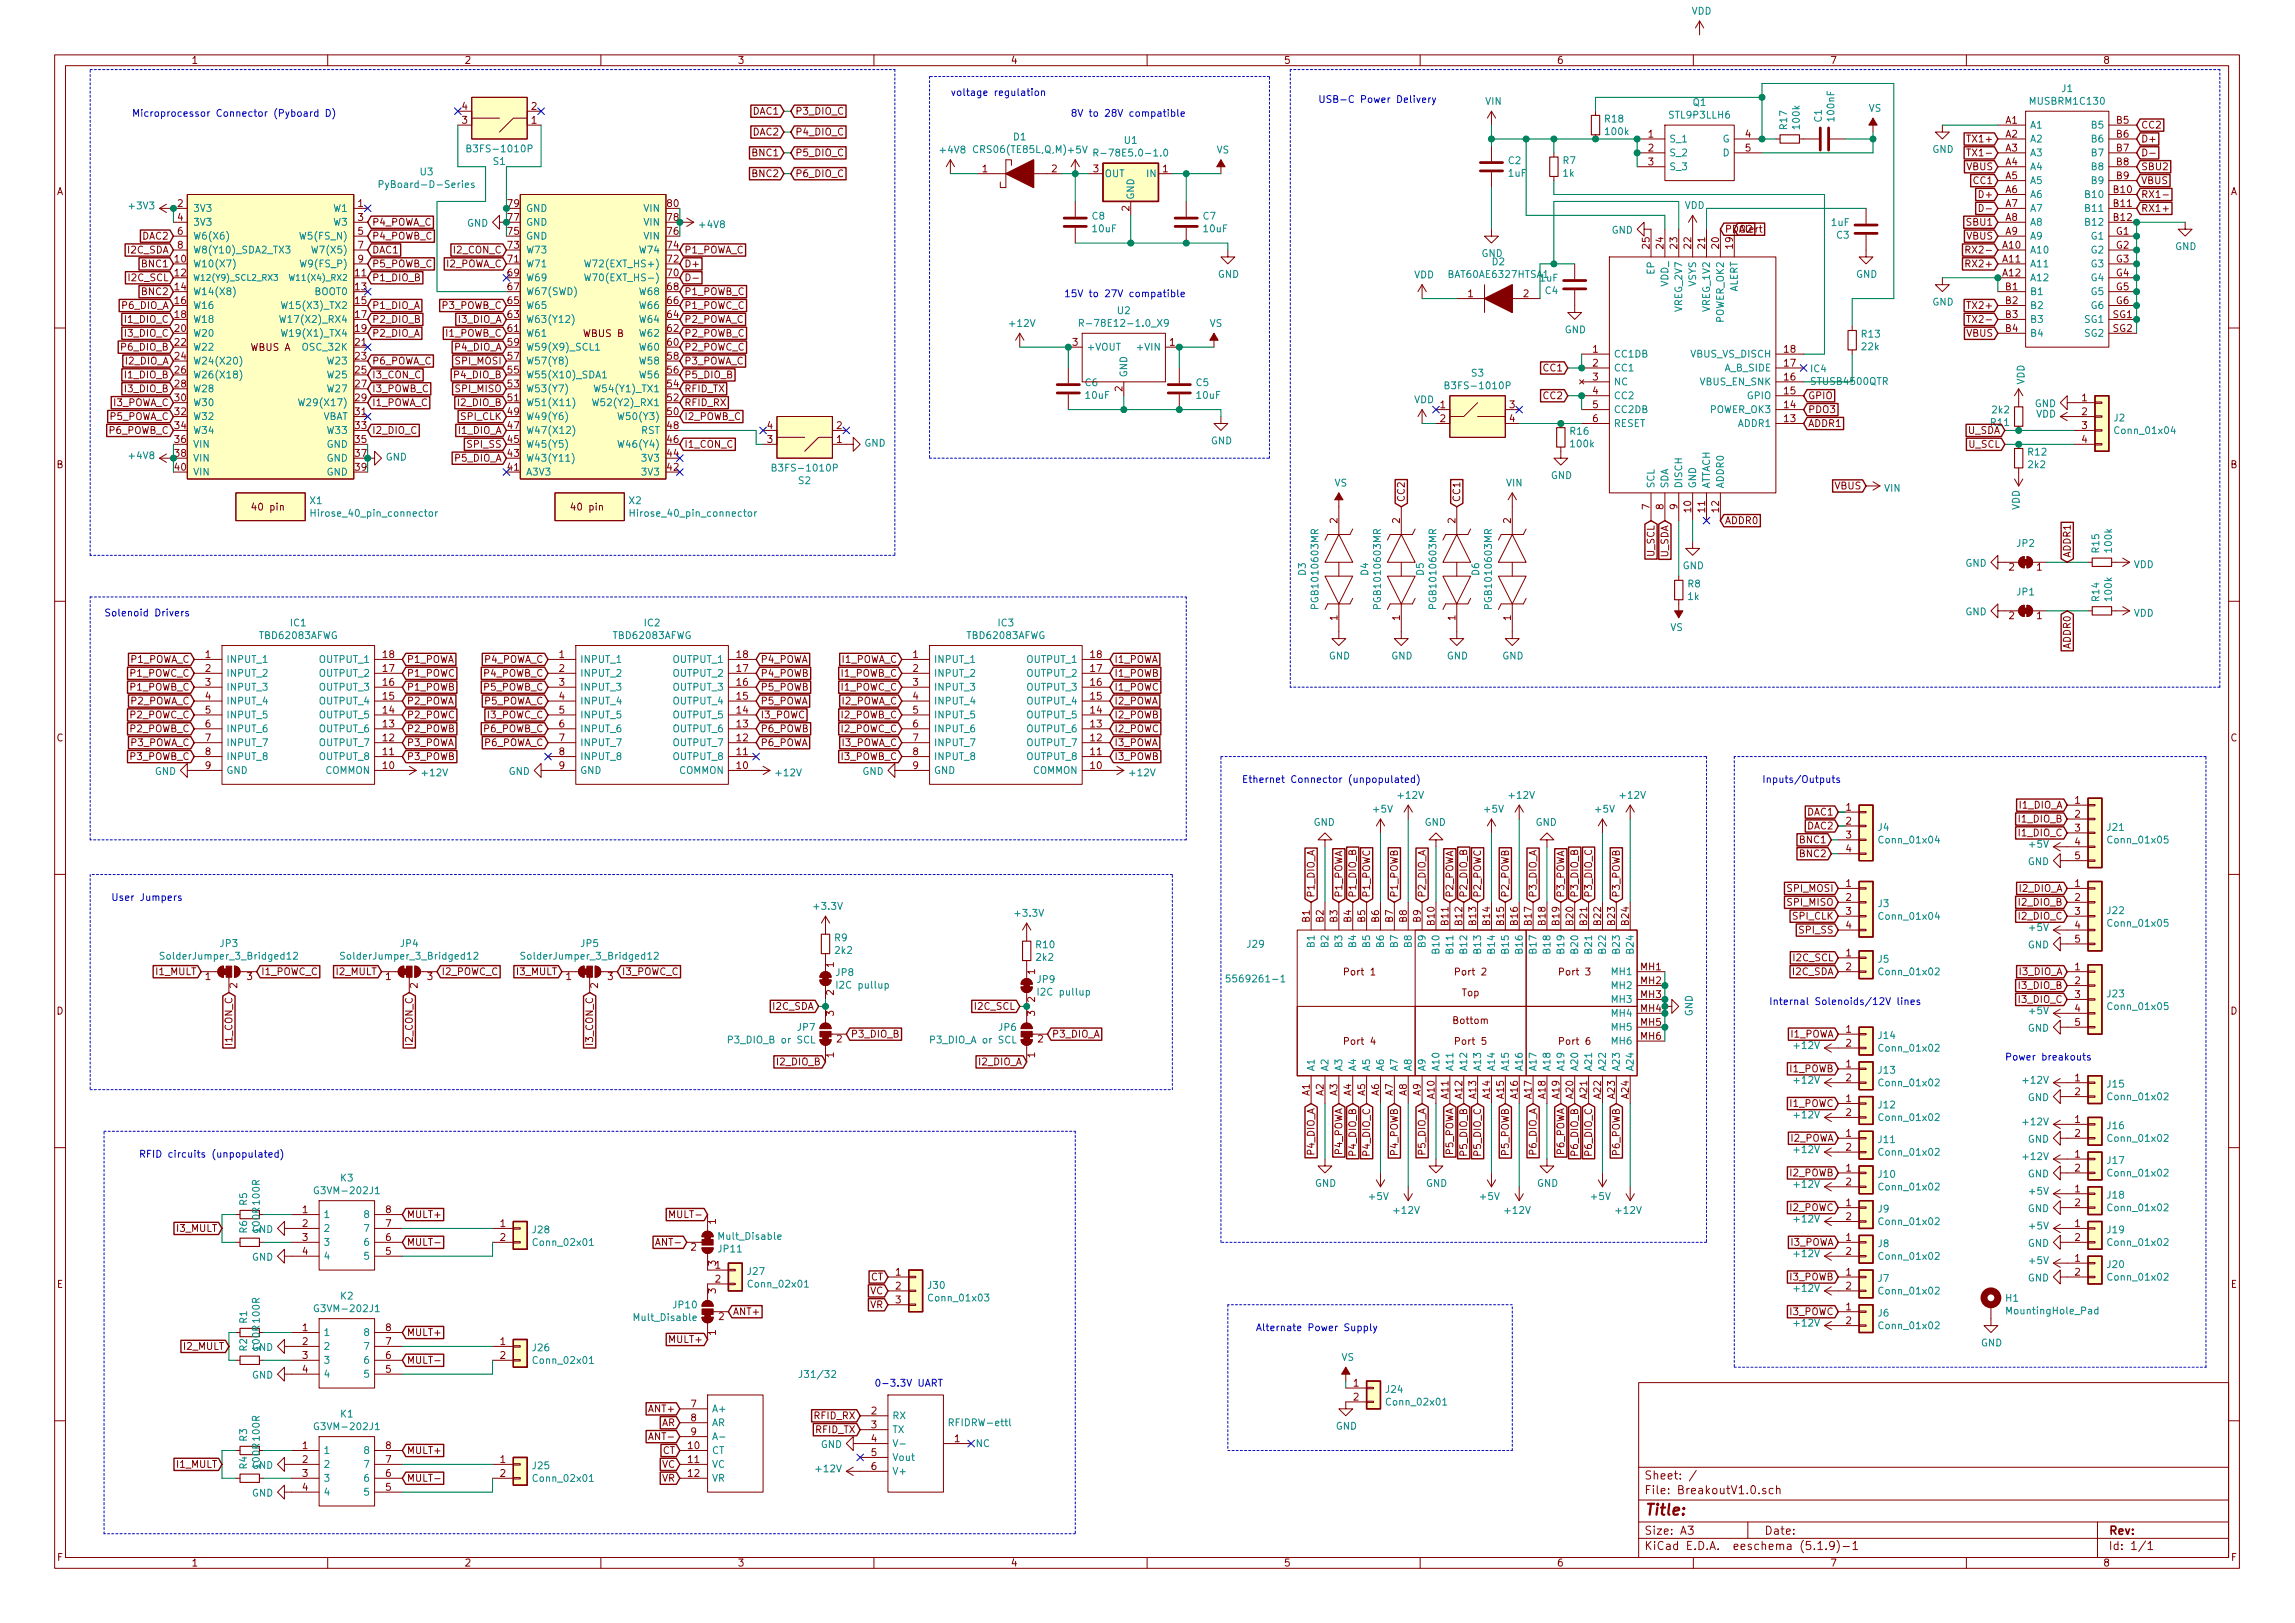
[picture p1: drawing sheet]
<svg xmlns="http://www.w3.org/2000/svg" width="420mm" height="297mm" viewBox="0 0 420 297" stroke-linecap="round" stroke-linejoin="round" font-family="sans-serif">
<defs><g id="words">
<text font-size="2.8" fill="#840000" x="301" y="277.3">Title:</text>
<g font-size="2.1" fill="#840000">
<text x="301" y="273.5">File: BreakoutV1.0.sch</text>
<text x="301" y="270.8">Sheet: /</text>
<text x="301" y="280.9">Size: A3</text>
<text x="323" y="280.9">Date:</text>
<text x="386" y="280.9">Rev:</text>
<text x="301" y="283.7">KiCad E.D.A. eeschema (5.1.9)-1</text>
<text x="386" y="283.7">Id: 1/1</text>
</g>
<g font-size="1.8" fill="#008484">
<text x="309.7" y="2.7">VDD</text>
<text x="377.5" y="16.9">J1</text>
<text x="272" y="19.2">VIN</text>
<text x="293.9" y="22.4">R18</text>
<text x="305.7" y="21.7">STL9P3LLH6</text>
<text x="310" y="19.4">Q1</text>
<text x="327.2" y="23.6" transform="rotate(-90 327.2 23.6)">R17</text>
<text x="329.5" y="23.5" transform="rotate(-90 329.5 23.5)">100k</text>
<text x="333.5" y="22.3" transform="rotate(-90 333.5 22.3)">C1</text>
<text x="335.8" y="22" transform="rotate(-90 335.8 22)">100nF</text>
<text x="342.1" y="20.5">VS</text>
<text x="371.6" y="23.5">A1</text>
<text x="371.9" y="19.2">MUSBRM1C130</text>
<text x="383.1" y="23.5">B5</text>
<text x="86.3" y="27.9">B3FS-1010P</text>
<text x="172.3" y="28.1">+4V8</text>
<text x="178.7" y="28">CRS06(TE85L,Q,M) +5V</text>
<text x="185.6" y="25.7">D1</text>
<text x="201.8" y="28.6">R-78E5.0-1.0</text>
<text x="205.9" y="26.3">U1</text>
<text x="222.7" y="28.1">VS</text>
<text x="294" y="24.7">100k</text>
<text x="305.6" y="26.1">S_1</text>
<text x="305.6" y="28.6">S_2</text>
<text x="315.4" y="26.1">G</text>
<text x="315.5" y="28.6">D</text>
<text x="353.8" y="28">GND</text>
<text x="371.6" y="26.1">A2</text>
<text x="371.6" y="28.6">A3</text>
<text x="383.1" y="26.1">B6</text>
<text x="383.1" y="28.6">B7</text>
<text x="70.6" y="34.4">PyBoard-D-Series</text>
<text x="77" y="32.1">U3</text>
<text x="90.3" y="30.2">S1</text>
<text x="202.2" y="32.4">OUT</text>
<text x="210.1" y="32.4">IN</text>
<text x="276.2" y="30">C2</text>
<text x="276.2" y="32.3">1uF</text>
<text x="286.2" y="30">R7</text>
<text x="286.2" y="32.3">1k</text>
<text x="305.6" y="31.2">S_3</text>
<text x="371.6" y="31.2">A4</text>
<text x="371.6" y="33.7">A5</text>
<text x="383.1" y="31.2">B8</text>
<text x="383.1" y="33.7">B9</text>
<text x="23.8" y="38.3">+3V3</text>
<text x="35.3" y="38.8">3V3</text>
<text x="35.3" y="41.3">3V3</text>
<text x="61.1" y="38.8">W1</text>
<text x="61.1" y="41.3">W3</text>
<text x="85.5" y="41.5">GND</text>
<text x="96.3" y="41.3">GND</text>
<text x="96.3" y="38.8">GND</text>
<text x="118" y="41.3">VIN</text>
<text x="118" y="38.8">VIN</text>
<text x="128.2" y="41.7">+4V8</text>
<text x="200" y="40.2">C8</text>
<text x="207.6" y="36.6" transform="rotate(-90 207.6 36.6)">GND</text>
<text x="220.3" y="40.2">C7</text>
<text x="308.4" y="38.2">VDD</text>
<text x="335.3" y="41.4">1uF</text>
<text x="371.6" y="36.2">A6</text>
<text x="371.6" y="38.8">A7</text>
<text x="371.6" y="41.3">A8</text>
<text x="382.1" y="36.2">B10</text>
<text x="382.1" y="38.8">B11</text>
<text x="382.1" y="41.3">B12</text>
<text x="35.3" y="43.9">W6(X6)</text>
<text x="35.3" y="46.4">W8(Y10)_SDA2_TX3</text>
<text x="55.4" y="43.9">W5(FS_N)</text>
<text x="57.8" y="46.4">W7(X5)</text>
<text x="96.3" y="46.4">W73</text>
<text x="96.3" y="43.9">GND</text>
<text x="117.3" y="46.4">W74</text>
<text x="118" y="43.9">VIN</text>
<text x="200.1" y="42.5">10uF</text>
<text x="220.4" y="42.5">10uF</text>
<text x="271.2" y="47">GND</text>
<text x="295" y="42.8">GND</text>
<text x="336.3" y="43.7">C3</text>
<text x="371.6" y="46.4">A10</text>
<text x="371.6" y="43.9">A9</text>
<text x="383" y="43.9">G1</text>
<text x="383" y="46.4">G2</text>
<text x="398.2" y="45.8">GND</text>
<text x="35.3" y="48.9">W10(X7)</text>
<text x="55.5" y="48.9">W9(FS_P)</text>
<text x="96.3" y="51.5">W69</text>
<text x="96.3" y="48.9">W71</text>
<text x="108.2" y="48.9">W72(EXT_HS+)</text>
<text x="108.6" y="51.5">W70(EXT_HS-)</text>
<text x="223" y="50.8">GND</text>
<text x="258.9" y="50.9">VDD</text>
<text x="265.4" y="50.9">BAT60AE6327HTSA1</text>
<text x="273.2" y="48.6">D2</text>
<text x="282" y="51.5">1uF</text>
<text x="282.9" y="53.8">C4</text>
<text x="302.9" y="50.2" transform="rotate(-90 302.9 50.2)">EP</text>
<text x="305.4" y="52.5" transform="rotate(-90 305.4 52.5)">VDD_</text>
<text x="310.5" y="52.5" transform="rotate(-90 310.5 52.5)">VSYS</text>
<text x="318.1" y="53.7" transform="rotate(-90 318.1 53.7)">ALERT</text>
<text x="339.8" y="50.8">GND</text>
<text x="371.6" y="48.9">A11</text>
<text x="371.6" y="51.5">A12</text>
<text x="383" y="48.9">G3</text>
<text x="383" y="51.5">G4</text>
<text x="35.3" y="54">W14(X8)</text>
<text x="35.3" y="56.6">W16</text>
<text x="35.3" y="59.1">W18</text>
<text x="52.3" y="59.1">W17(X2)_RX4</text>
<text x="52.6" y="56.6">W15(X3)_TX2</text>
<text x="57.7" y="54">BOOT0</text>
<text x="96.3" y="59.1">W63(Y12)</text>
<text x="96.3" y="56.6">W65</text>
<text x="96.3" y="54">W67(SWD)</text>
<text x="117.3" y="59.1">W64</text>
<text x="117.3" y="56.6">W66</text>
<text x="117.3" y="54">W68</text>
<text x="185" y="59.8">+12V</text>
<text x="199.2" y="59.8">R-78E12-1.0_X9</text>
<text x="204.6" y="57.5">U2</text>
<text x="221.5" y="59.8">VS</text>
<text x="308" y="56.9" transform="rotate(-90 308 56.9)">VREG_2V7</text>
<text x="313.1" y="56.9" transform="rotate(-90 313.1 56.9)">VREG_1V2</text>
<text x="315.6" y="59.1" transform="rotate(-90 315.6 59.1)">POWER_OK2</text>
<text x="353.8" y="55.9">GND</text>
<text x="371.6" y="54">B1</text>
<text x="371.6" y="56.6">B2</text>
<text x="371.6" y="59.1">B3</text>
<text x="381.8" y="59.1">SG1</text>
<text x="383" y="54">G5</text>
<text x="383" y="56.6">G6</text>
<text x="35.3" y="61.6">W20</text>
<text x="35.3" y="64.2">W22</text>
<text x="52.6" y="61.6">W19(X1)_TX4</text>
<text x="55.7" y="64.2">OSC_32K</text>
<text x="96.3" y="64.2">W59(X9)_SCL1</text>
<text x="96.3" y="61.6">W61</text>
<text x="117.3" y="64.2">W60</text>
<text x="117.3" y="61.6">W62</text>
<text x="198.9" y="64.2">+VOUT</text>
<text x="208.6" y="64.2">+VIN</text>
<text x="286.5" y="61">GND</text>
<text x="295.4" y="65.4">CC1DB</text>
<text x="309.6" y="65.4">VBUS_VS_DISCH</text>
<text x="340.9" y="61.8">R13</text>
<text x="340.9" y="64.1">22k</text>
<text x="371.6" y="61.6">B4</text>
<text x="381.8" y="61.6">SG2</text>
<text x="35.3" y="66.7">W24(X20)</text>
<text x="35.3" y="69.3">W26(X18)</text>
<text x="35.3" y="71.8">W28</text>
<text x="60.1" y="66.7">W23</text>
<text x="60.1" y="69.3">W25</text>
<text x="60.1" y="71.8">W27</text>
<text x="96.3" y="71.8">W53(Y7)</text>
<text x="96.3" y="69.3">W55(X10)_SDA1</text>
<text x="96.3" y="66.7">W57(Y8)</text>
<text x="109.7" y="71.8">W54(Y1)_TX1</text>
<text x="117.3" y="69.3">W56</text>
<text x="117.3" y="66.7">W58</text>
<text x="198.7" y="70.7">C6</text>
<text x="206.4" y="69.1" transform="rotate(-90 206.4 69.1)">GND</text>
<text x="219" y="70.7">C5</text>
<text x="265.4" y="71.2">B3FS-1010P</text>
<text x="269.4" y="68.9">S3</text>
<text x="295.4" y="68">CC1</text>
<text x="295.4" y="70.5">NC</text>
<text x="311.3" y="70.5">VBUS_EN_SNK</text>
<text x="315.7" y="68">A_B_SIDE</text>
<text x="331.5" y="68.1">IC4</text>
<text x="331.7" y="70.4">STUSB4500QTR</text>
<text x="370.6" y="70.4" transform="rotate(-90 370.6 70.4)">VDD</text>
<text x="35.3" y="74.3">W30</text>
<text x="35.3" y="76.9">W32</text>
<text x="55.8" y="74.3">W29(X17)</text>
<text x="58.9" y="76.9">VBAT</text>
<text x="96.3" y="76.9">W49(Y6)</text>
<text x="96.3" y="74.3">W51(X11)</text>
<text x="109.5" y="74.3">W52(Y2)_RX1</text>
<text x="113.9" y="76.9">W50(Y3)</text>
<text x="198.8" y="73">10uF</text>
<text x="219.2" y="73">10uF</text>
<text x="258.9" y="73.8">VDD</text>
<text x="295.4" y="73.1">CC2</text>
<text x="295.4" y="75.6">CC2DB</text>
<text x="313.1" y="75.6">POWER_OK3</text>
<text x="319.9" y="73.1">GPIO</text>
<text x="364.5" y="78">R11</text>
<text x="364.8" y="75.7">2k2</text>
<text x="372.5" y="74.5">GND</text>
<text x="372.7" y="76.4">VDD</text>
<text x="387" y="77.1">J2</text>
<text x="35.3" y="79.4">W34</text>
<text x="35.3" y="82">VIN</text>
<text x="59.8" y="82">GND</text>
<text x="60.1" y="79.4">W33</text>
<text x="96.3" y="82">W45(Y5)</text>
<text x="96.3" y="79.4">W47(X12)</text>
<text x="113.9" y="82">W46(Y4)</text>
<text x="117.4" y="79.4">RST</text>
<text x="158.2" y="81.7">GND</text>
<text x="221.7" y="81.3">GND</text>
<text x="287.5" y="79.6">R16</text>
<text x="287.7" y="81.9">100k</text>
<text x="295.4" y="78.1">RESET</text>
<text x="318.3" y="78.1">ADDR1</text>
<text x="371.3" y="83.4">R12</text>
<text x="387.5" y="79.4">Conn_01x04</text>
<text x="23.8" y="84">+4V8</text>
<text x="35.3" y="84.5">VIN</text>
<text x="35.3" y="87">VIN</text>
<text x="59.8" y="84.5">GND</text>
<text x="59.8" y="87">GND</text>
<text x="70.6" y="84.3">GND</text>
<text x="96.3" y="87">A3V3</text>
<text x="96.3" y="84.5">W43(Y11)</text>
<text x="117.8" y="87">3V3</text>
<text x="117.8" y="84.5">3V3</text>
<text x="142.2" y="86.3">B3FS-1010P</text>
<text x="146.2" y="88.6">S2</text>
<text x="244.3" y="89">VS</text>
<text x="275.8" y="89">VIN</text>
<text x="283.9" y="87.7">GND</text>
<text x="302.9" y="89.4" transform="rotate(-90 302.9 89.4)">SCL</text>
<text x="305.4" y="89.4" transform="rotate(-90 305.4 89.4)">SDA</text>
<text x="308" y="89.4" transform="rotate(-90 308 89.4)">DISCH</text>
<text x="310.5" y="89.4" transform="rotate(-90 310.5 89.4)">GND</text>
<text x="313.1" y="89.4" transform="rotate(-90 313.1 89.4)">ATTACH</text>
<text x="315.6" y="89.4" transform="rotate(-90 315.6 89.4)">ADDR0</text>
<text x="371.4" y="85.7">2k2</text>
<text x="56.8" y="92.3">X1</text>
<text x="57.7" y="94.6">Hirose_40_pin_connector</text>
<text x="115.2" y="92.3">X2</text>
<text x="116.1" y="94.6">Hirose_40_pin_connector</text>
<text x="345" y="90">VIN</text>
<text x="369.7" y="93.4" transform="rotate(-90 369.7 93.4)">VDD</text>
<text x="369.3" y="100.1">JP2</text>
<text x="384.3" y="101.1" transform="rotate(-90 384.3 101.1)">R15</text>
<text x="386.6" y="101" transform="rotate(-90 386.6 101)">100k</text>
<text x="239.1" y="105.3" transform="rotate(-90 239.1 105.3)">D3</text>
<text x="250.5" y="105.3" transform="rotate(-90 250.5 105.3)">D4</text>
<text x="260.7" y="105.3" transform="rotate(-90 260.7 105.3)">D5</text>
<text x="270.8" y="105.3" transform="rotate(-90 270.8 105.3)">D6</text>
<text x="308.1" y="104.2">GND</text>
<text x="309" y="107.5">R8</text>
<text x="359.8" y="103.7">GND</text>
<text x="390.6" y="104">VDD</text>
<text x="241.4" y="110.9" transform="rotate(-90 241.4 110.9)">PGB1010603MR</text>
<text x="252.8" y="110.9" transform="rotate(-90 252.8 110.9)">PGB1010603MR</text>
<text x="263" y="110.9" transform="rotate(-90 263 110.9)">PGB1010603MR</text>
<text x="273.1" y="110.9" transform="rotate(-90 273.1 110.9)">PGB1010603MR</text>
<text x="309.1" y="109.8">1k</text>
<text x="359.8" y="112.6">GND</text>
<text x="369.3" y="109">JP1</text>
<text x="384.3" y="110" transform="rotate(-90 384.3 110)">R14</text>
<text x="386.6" y="109.8" transform="rotate(-90 386.6 109.8)">100k</text>
<text x="390.6" y="112.9">VDD</text>
<text x="47.7" y="117">TBD62083AFWG</text>
<text x="53.2" y="114.6">IC1</text>
<text x="112.4" y="117">TBD62083AFWG</text>
<text x="118" y="114.6">IC2</text>
<text x="177.2" y="117">TBD62083AFWG</text>
<text x="182.8" y="114.6">IC3</text>
<text x="305.8" y="115.5">VS</text>
<text x="41.4" y="121.3">INPUT_1</text>
<text x="41.4" y="123.9">INPUT_2</text>
<text x="58.6" y="123.9">OUTPUT_2</text>
<text x="58.6" y="121.3">OUTPUT_1</text>
<text x="106.2" y="121.3">INPUT_1</text>
<text x="106.2" y="123.9">INPUT_2</text>
<text x="123.3" y="123.9">OUTPUT_2</text>
<text x="123.3" y="121.3">OUTPUT_1</text>
<text x="170.9" y="121.3">INPUT_1</text>
<text x="170.9" y="123.9">INPUT_2</text>
<text x="188.1" y="123.9">OUTPUT_2</text>
<text x="188.1" y="121.3">OUTPUT_1</text>
<text x="243.3" y="120.7">GND</text>
<text x="254.7" y="120.7">GND</text>
<text x="264.9" y="120.7">GND</text>
<text x="275" y="120.7">GND</text>
<text x="41.4" y="126.4">INPUT_3</text>
<text x="41.4" y="128.9">INPUT_4</text>
<text x="41.4" y="131.5">INPUT_5</text>
<text x="58.6" y="131.5">OUTPUT_5</text>
<text x="58.6" y="128.9">OUTPUT_4</text>
<text x="58.6" y="126.4">OUTPUT_3</text>
<text x="106.2" y="126.4">INPUT_3</text>
<text x="106.2" y="128.9">INPUT_4</text>
<text x="106.2" y="131.5">INPUT_5</text>
<text x="123.3" y="131.5">OUTPUT_5</text>
<text x="123.3" y="128.9">OUTPUT_4</text>
<text x="123.3" y="126.4">OUTPUT_3</text>
<text x="170.9" y="126.4">INPUT_3</text>
<text x="170.9" y="128.9">INPUT_4</text>
<text x="170.9" y="131.5">INPUT_5</text>
<text x="188.1" y="131.5">OUTPUT_5</text>
<text x="188.1" y="128.9">OUTPUT_4</text>
<text x="188.1" y="126.4">OUTPUT_3</text>
<text x="41.4" y="134">INPUT_6</text>
<text x="41.4" y="136.6">INPUT_7</text>
<text x="58.6" y="136.6">OUTPUT_7</text>
<text x="58.6" y="134">OUTPUT_6</text>
<text x="106.2" y="134">INPUT_6</text>
<text x="106.2" y="136.6">INPUT_7</text>
<text x="123.3" y="136.6">OUTPUT_7</text>
<text x="123.3" y="134">OUTPUT_6</text>
<text x="170.9" y="134">INPUT_6</text>
<text x="170.9" y="136.6">INPUT_7</text>
<text x="188.1" y="136.6">OUTPUT_7</text>
<text x="188.1" y="134">OUTPUT_6</text>
<text x="28.3" y="141.8">GND</text>
<text x="41.4" y="139.1">INPUT_8</text>
<text x="41.4" y="141.6">GND</text>
<text x="58.6" y="139.1">OUTPUT_8</text>
<text x="59.6" y="141.6">COMMON</text>
<text x="77.4" y="142.1">+12V</text>
<text x="93.1" y="141.8">GND</text>
<text x="106.2" y="139.1">INPUT_8</text>
<text x="106.2" y="141.6">GND</text>
<text x="123.3" y="139.1">OUTPUT_8</text>
<text x="124.3" y="141.6">COMMON</text>
<text x="142.2" y="142.1">+12V</text>
<text x="157.9" y="141.8">GND</text>
<text x="170.9" y="139.1">INPUT_8</text>
<text x="170.9" y="141.6">GND</text>
<text x="188.1" y="139.1">OUTPUT_8</text>
<text x="189.1" y="141.6">COMMON</text>
<text x="207" y="142.1">+12V</text>
<text x="251.5" y="148.7">+5V</text>
<text x="256.1" y="146.2">+12V</text>
<text x="271.8" y="148.7">+5V</text>
<text x="276.4" y="146.2">+12V</text>
<text x="292.2" y="148.7">+5V</text>
<text x="296.7" y="146.2">+12V</text>
<text x="240.5" y="151.1">GND</text>
<text x="260.8" y="151.1">GND</text>
<text x="281.1" y="151.1">GND</text>
<text x="343.9" y="152.1">J4</text>
<text x="344.3" y="154.4">Conn_01x04</text>
<text x="371.6" y="155.2">+5V</text>
<text x="385.9" y="152.1">J21</text>
<text x="386.2" y="154.4">Conn_01x05</text>
<text x="371.2" y="158.3">GND</text>
<text x="149.2" y="166.5">+3.3V</text>
<text x="186" y="167.8">+3.3V</text>
<text x="343.9" y="166">J3</text>
<text x="385.9" y="167.3">J22</text>
<text x="40.3" y="173.3">JP3</text>
<text x="73.4" y="173.3">JP4</text>
<text x="106.4" y="173.3">JP5</text>
<text x="152.8" y="172.3">R9</text>
<text x="189.7" y="173.5">R10</text>
<text x="228.4" y="173.4">J29</text>
<text x="240.7" y="173.2" transform="rotate(-90 240.7 173.2)">B1</text>
<text x="243.2" y="173.2" transform="rotate(-90 243.2 173.2)">B2</text>
<text x="245.7" y="173.2" transform="rotate(-90 245.7 173.2)">B3</text>
<text x="248.3" y="173.2" transform="rotate(-90 248.3 173.2)">B4</text>
<text x="250.8" y="173.2" transform="rotate(-90 250.8 173.2)">B5</text>
<text x="253.4" y="173.2" transform="rotate(-90 253.4 173.2)">B6</text>
<text x="255.9" y="173.2" transform="rotate(-90 255.9 173.2)">B7</text>
<text x="258.4" y="173.2" transform="rotate(-90 258.4 173.2)">B8</text>
<text x="261" y="173.2" transform="rotate(-90 261 173.2)">B9</text>
<text x="344.3" y="168.3">Conn_01x04</text>
<text x="371.2" y="173.6">GND</text>
<text x="371.6" y="170.4">+5V</text>
<text x="386.2" y="169.6">Conn_01x05</text>
<text x="30.2" y="175.6">SolderJumper_3_Bridged12</text>
<text x="63.2" y="175.6">SolderJumper_3_Bridged12</text>
<text x="96.2" y="175.6">SolderJumper_3_Bridged12</text>
<text x="153" y="174.6">2k2</text>
<text x="153.1" y="178.6">JP8</text>
<text x="189.8" y="175.9">2k2</text>
<text x="189.9" y="179.9">JP9</text>
<text x="225.7" y="179.8">5569261-1</text>
<text x="263.5" y="174.2" transform="rotate(-90 263.5 174.2)">B10</text>
<text x="266.1" y="174.2" transform="rotate(-90 266.1 174.2)">B11</text>
<text x="268.6" y="174.2" transform="rotate(-90 268.6 174.2)">B12</text>
<text x="271.1" y="174.2" transform="rotate(-90 271.1 174.2)">B13</text>
<text x="273.7" y="174.2" transform="rotate(-90 273.7 174.2)">B14</text>
<text x="276.2" y="174.2" transform="rotate(-90 276.2 174.2)">B15</text>
<text x="278.8" y="174.2" transform="rotate(-90 278.8 174.2)">B16</text>
<text x="281.3" y="174.2" transform="rotate(-90 281.3 174.2)">B17</text>
<text x="283.8" y="174.2" transform="rotate(-90 283.8 174.2)">B18</text>
<text x="286.4" y="174.2" transform="rotate(-90 286.4 174.2)">B19</text>
<text x="288.9" y="174.2" transform="rotate(-90 288.9 174.2)">B20</text>
<text x="291.5" y="174.2" transform="rotate(-90 291.5 174.2)">B21</text>
<text x="294" y="174.2" transform="rotate(-90 294 174.2)">B22</text>
<text x="295.2" y="178.5">MH1</text>
<text x="296.5" y="174.2" transform="rotate(-90 296.5 174.2)">B23</text>
<text x="299.1" y="174.2" transform="rotate(-90 299.1 174.2)">B24</text>
<text x="343.9" y="176.2">J5</text>
<text x="344.3" y="178.5">Conn_01x02</text>
<text x="153.6" y="180.9">I2C pullup</text>
<text x="190.5" y="182.2">I2C pullup</text>
<text x="295.2" y="181">MH2</text>
<text x="295.2" y="183.6">MH3</text>
<text x="371.6" y="185.6">+5V</text>
<text x="385.9" y="182.5">J23</text>
<text x="386.2" y="184.8">Conn_01x05</text>
<text x="133.8" y="191">P3_DIO_B or SCL</text>
<text x="146" y="188.7">JP7</text>
<text x="170.7" y="191">P3_DIO_A or SCL</text>
<text x="182.9" y="188.7">JP6</text>
<text x="295.2" y="186.1">MH4</text>
<text x="295.2" y="188.6">MH5</text>
<text x="295.2" y="191.2">MH6</text>
<text x="309.9" y="186" transform="rotate(-90 309.9 186)">GND</text>
<text x="328.6" y="192">+12V</text>
<text x="343.9" y="190.2">J14</text>
<text x="371.2" y="188.8">GND</text>
<text x="240.7" y="196.1" transform="rotate(-90 240.7 196.1)">A1</text>
<text x="243.2" y="196.1" transform="rotate(-90 243.2 196.1)">A2</text>
<text x="245.7" y="196.1" transform="rotate(-90 245.7 196.1)">A3</text>
<text x="248.3" y="196.1" transform="rotate(-90 248.3 196.1)">A4</text>
<text x="250.8" y="196.1" transform="rotate(-90 250.8 196.1)">A5</text>
<text x="253.4" y="196.1" transform="rotate(-90 253.4 196.1)">A6</text>
<text x="255.9" y="196.1" transform="rotate(-90 255.9 196.1)">A7</text>
<text x="258.4" y="196.1" transform="rotate(-90 258.4 196.1)">A8</text>
<text x="261" y="196.1" transform="rotate(-90 261 196.1)">A9</text>
<text x="263.5" y="196.1" transform="rotate(-90 263.5 196.1)">A10</text>
<text x="266.1" y="196.1" transform="rotate(-90 266.1 196.1)">A11</text>
<text x="268.6" y="196.1" transform="rotate(-90 268.6 196.1)">A12</text>
<text x="271.1" y="196.1" transform="rotate(-90 271.1 196.1)">A13</text>
<text x="273.7" y="196.1" transform="rotate(-90 273.7 196.1)">A14</text>
<text x="276.2" y="196.1" transform="rotate(-90 276.2 196.1)">A15</text>
<text x="278.8" y="196.1" transform="rotate(-90 278.8 196.1)">A16</text>
<text x="281.3" y="196.1" transform="rotate(-90 281.3 196.1)">A17</text>
<text x="283.8" y="196.1" transform="rotate(-90 283.8 196.1)">A18</text>
<text x="286.4" y="196.1" transform="rotate(-90 286.4 196.1)">A19</text>
<text x="288.9" y="196.1" transform="rotate(-90 288.9 196.1)">A20</text>
<text x="291.5" y="196.1" transform="rotate(-90 291.5 196.1)">A21</text>
<text x="294" y="196.1" transform="rotate(-90 294 196.1)">A22</text>
<text x="296.5" y="196.1" transform="rotate(-90 296.5 196.1)">A23</text>
<text x="299.1" y="196.1" transform="rotate(-90 299.1 196.1)">A24</text>
<text x="343.9" y="196.5">J13</text>
<text x="344.3" y="192.5">Conn_01x02</text>
<text x="328.6" y="198.3">+12V</text>
<text x="343.9" y="202.9">J12</text>
<text x="344.3" y="198.8">Conn_01x02</text>
<text x="370.5" y="198.3">+12V</text>
<text x="371.2" y="201.5">GND</text>
<text x="385.9" y="199">J15</text>
<text x="386.2" y="201.4">Conn_01x02</text>
<text x="328.6" y="204.7">+12V</text>
<text x="343.9" y="209.2">J11</text>
<text x="344.3" y="205.2">Conn_01x02</text>
<text x="370.5" y="206">+12V</text>
<text x="371.2" y="209.1">GND</text>
<text x="385.9" y="206.7">J16</text>
<text x="386.2" y="209">Conn_01x02</text>
<text x="328.6" y="211">+12V</text>
<text x="343.9" y="215.6">J10</text>
<text x="344.3" y="211.5">Conn_01x02</text>
<text x="370.5" y="212.3">+12V</text>
<text x="371.2" y="215.5">GND</text>
<text x="385.9" y="213">J17</text>
<text x="386.2" y="215.3">Conn_01x02</text>
<text x="45.2" y="220.6" transform="rotate(-90 45.2 220.6)">R5</text>
<text x="58.2" y="218.6">G3VM-202J1</text>
<text x="62.4" y="216.2">K3</text>
<text x="240.7" y="217.2">GND</text>
<text x="250.7" y="219.6">+5V</text>
<text x="261.1" y="217.2">GND</text>
<text x="271.1" y="219.6">+5V</text>
<text x="281.4" y="217.2">GND</text>
<text x="291.4" y="219.6">+5V</text>
<text x="328.6" y="217.4">+12V</text>
<text x="343.9" y="221.9">J9</text>
<text x="344.3" y="217.9">Conn_01x02</text>
<text x="371.2" y="221.8">GND</text>
<text x="371.6" y="218.7">+5V</text>
<text x="385.9" y="219.4">J18</text>
<text x="386.2" y="221.7">Conn_01x02</text>
<text x="45.2" y="225.7" transform="rotate(-90 45.2 225.7)">R6</text>
<text x="46.1" y="225.6">GND</text>
<text x="47.5" y="225.4" transform="rotate(-90 47.5 225.4)">100R 100R</text>
<text x="59.2" y="222.9">1</text>
<text x="59.2" y="225.5">2</text>
<text x="66.8" y="225.5">7</text>
<text x="66.8" y="222.9">8</text>
<text x="97.6" y="225.7">J28</text>
<text x="131.8" y="226.9">Mult_Disable</text>
<text x="255.3" y="222.2">+12V</text>
<text x="275.7" y="222.2">+12V</text>
<text x="296" y="222.2">+12V</text>
<text x="328.6" y="223.7">+12V</text>
<text x="344.3" y="224.2">Conn_01x02</text>
<text x="371.6" y="225">+5V</text>
<text x="385.9" y="225.7">J19</text>
<text x="46.1" y="230.7">GND</text>
<text x="59.2" y="228">3</text>
<text x="59.2" y="230.5">4</text>
<text x="66.8" y="230.5">5</text>
<text x="66.8" y="228">6</text>
<text x="97.9" y="228">Conn_02x01</text>
<text x="131.6" y="229.2">JP11</text>
<text x="136.9" y="233.3">J27</text>
<text x="328.6" y="230.1">+12V</text>
<text x="343.9" y="228.3">J8</text>
<text x="344.3" y="230.6">Conn_01x02</text>
<text x="371.2" y="228.2">GND</text>
<text x="371.6" y="231.4">+5V</text>
<text x="385.9" y="232.1">J20</text>
<text x="386.2" y="228">Conn_01x02</text>
<text x="62.4" y="237.8">K2</text>
<text x="123.3" y="239.5">JP10</text>
<text x="137.3" y="235.6">Conn_02x01</text>
<text x="170" y="235.9">J30</text>
<text x="170.3" y="238.2">Conn_01x03</text>
<text x="328.6" y="236.4">+12V</text>
<text x="343.9" y="234.6">J7</text>
<text x="344.3" y="236.9">Conn_01x02</text>
<text x="367.3" y="238.2">H1</text>
<text x="371.2" y="234.5">GND</text>
<text x="386.2" y="234.4">Conn_01x02</text>
<text x="45.2" y="242.2" transform="rotate(-90 45.2 242.2)">R1</text>
<text x="58.2" y="240.1">G3VM-202J1</text>
<text x="59.2" y="244.5">1</text>
<text x="66.8" y="244.5">8</text>
<text x="116.3" y="241.8">Mult_Disable</text>
<text x="328.6" y="242.8">+12V</text>
<text x="343.9" y="241">J6</text>
<text x="344.3" y="243.3">Conn_01x02</text>
<text x="367.7" y="240.5">MountingHole_Pad</text>
<text x="45.2" y="247.3" transform="rotate(-90 45.2 247.3)">R2</text>
<text x="46.1" y="247.2">GND</text>
<text x="47.5" y="247" transform="rotate(-90 47.5 247)">100R 100R</text>
<text x="59.2" y="247.1">2</text>
<text x="59.2" y="249.6">3</text>
<text x="66.8" y="249.6">6</text>
<text x="66.8" y="247.1">7</text>
<text x="97.6" y="247.3">J26</text>
<text x="97.9" y="249.6">Conn_02x01</text>
<text x="245.6" y="249.1">VS</text>
<text x="362.7" y="246.4">GND</text>
<text x="46.1" y="252.3">GND</text>
<text x="59.2" y="252.1">4</text>
<text x="66.8" y="252.1">5</text>
<text x="147" y="252.2">J31/32</text>
<text x="253.8" y="254.9">J24</text>
<text x="254.1" y="257.2">Conn_02x01</text>
<text x="45.2" y="263.8" transform="rotate(-90 45.2 263.8)">R3</text>
<text x="58.2" y="261.7">G3VM-202J1</text>
<text x="62.4" y="259.4">K1</text>
<text x="130.3" y="258.5">A+</text>
<text x="130.3" y="261">AR</text>
<text x="130.3" y="263.6">A-</text>
<text x="163.3" y="259.8">RX</text>
<text x="163.3" y="262.3">TX</text>
<text x="174.2" y="261">RFIDRW-ettl</text>
<text x="244.6" y="261.7">GND</text>
<text x="45.2" y="268.8" transform="rotate(-90 45.2 268.8)">R4</text>
<text x="46.1" y="268.8">GND</text>
<text x="47.5" y="268.6" transform="rotate(-90 47.5 268.6)">100R 100R</text>
<text x="59.2" y="266.1">1</text>
<text x="59.2" y="268.6">2</text>
<text x="66.8" y="268.6">7</text>
<text x="66.8" y="266.1">8</text>
<text x="97.6" y="268.9">J25</text>
<text x="130.3" y="266.1">CT</text>
<text x="130.3" y="268.6">VC</text>
<text x="149.5" y="269.5">+12V</text>
<text x="150.3" y="265">GND</text>
<text x="163.3" y="267.4">Vout</text>
<text x="163.3" y="269.9">V+</text>
<text x="178.6" y="264.8">NC</text>
<text x="46.1" y="273.9">GND</text>
<text x="59.2" y="271.2">3</text>
<text x="59.2" y="273.7">4</text>
<text x="66.8" y="273.7">5</text>
<text x="66.8" y="271.2">6</text>
<text x="97.9" y="271.2">Conn_02x01</text>
<text x="130.3" y="271.2">VR</text>
</g>
<g font-size="1.8" fill="#840000">
<text x="35" y="11.7">1</text>
<text x="85" y="11.7">2</text>
<text x="135" y="11.7">3</text>
<text x="185" y="11.7">4</text>
<text x="235" y="11.7">5</text>
<text x="285" y="11.7">6</text>
<text x="335" y="11.7">7</text>
<text x="385" y="11.7">8</text>
<text x="84.6" y="22.6">3</text>
<text x="84.6" y="20.1">4</text>
<text x="97.3" y="22.6">1</text>
<text x="97.3" y="20.1">2</text>
<text x="137.9" y="21">DAC1</text>
<text x="145.6" y="21">P3_DIO_C</text>
<text x="367.2" y="22.6">A1</text>
<text x="387.5" y="22.6">B5</text>
<text x="391.9" y="23.5">CC2</text>
<text x="137.9" y="28.6">BNC1</text>
<text x="137.9" y="24.8">DAC2</text>
<text x="145.6" y="28.6">P5_DIO_C</text>
<text x="145.6" y="24.8">P4_DIO_C</text>
<text x="301.8" y="25.2">1</text>
<text x="301.8" y="27.7">2</text>
<text x="319.6" y="25.2">4</text>
<text x="319.6" y="27.7">5</text>
<text x="360.7" y="26.1">TX1+</text>
<text x="361.1" y="28.6">TX1-</text>
<text x="367.2" y="25.2">A2</text>
<text x="367.2" y="27.7">A3</text>
<text x="387.5" y="25.2">B6</text>
<text x="387.5" y="27.7">B7</text>
<text x="391.9" y="26.1">D+</text>
<text x="10.4" y="35.7">A</text>
<text x="137.9" y="32.4">BNC2</text>
<text x="145.6" y="32.4">P6_DIO_C</text>
<text x="179.9" y="31.5">1</text>
<text x="192.6" y="31.5">2</text>
<text x="200.2" y="31.5">3</text>
<text x="212.9" y="31.5">1</text>
<text x="301.8" y="30.3">3</text>
<text x="360.1" y="31.2">VBUS</text>
<text x="361.4" y="33.7">CC1</text>
<text x="367.2" y="30.3">A4</text>
<text x="367.2" y="32.8">A5</text>
<text x="367.2" y="35.3">A6</text>
<text x="387" y="35.3">B10</text>
<text x="387.5" y="30.3">B8</text>
<text x="387.5" y="32.8">B9</text>
<text x="391.9" y="33.7">VBUS</text>
<text x="391.9" y="31.2">SBU2</text>
<text x="408.4" y="35.7">A</text>
<text x="32.5" y="37.9">2</text>
<text x="32.5" y="40.4">4</text>
<text x="65.6" y="37.9">1</text>
<text x="65.6" y="40.4">3</text>
<text x="68.1" y="41.3">P4_POWA_C</text>
<text x="93" y="40.4">77</text>
<text x="93" y="37.9">79</text>
<text x="122.2" y="40.4">78</text>
<text x="122.2" y="37.9">80</text>
<text x="206.8" y="38.6" transform="rotate(-90 206.8 38.6)">2</text>
<text x="360.2" y="41.3">SBU1</text>
<text x="362.7" y="36.2">D+</text>
<text x="367.2" y="37.9">A7</text>
<text x="367.2" y="40.4">A8</text>
<text x="387" y="37.9">B11</text>
<text x="387" y="40.4">B12</text>
<text x="391.9" y="38.8">RX1+</text>
<text x="391.9" y="36.2">RX1-</text>
<text x="23.5" y="46.4">I2C_SDA</text>
<text x="26.1" y="43.9">DAC2</text>
<text x="32.5" y="43">6</text>
<text x="32.5" y="45.5">8</text>
<text x="65.6" y="43">5</text>
<text x="65.6" y="45.5">7</text>
<text x="68.1" y="46.4">DAC1</text>
<text x="68.1" y="43.9">P4_POWB_C</text>
<text x="83.3" y="46.4">I2_CON_C</text>
<text x="93" y="45.5">73</text>
<text x="93" y="43">75</text>
<text x="122.2" y="45.5">74</text>
<text x="122.2" y="43">76</text>
<text x="125.2" y="46.4">P1_POWA_C</text>
<text x="302" y="45.5" transform="rotate(-90 302 45.5)">25</text>
<text x="304.5" y="45.5" transform="rotate(-90 304.5 45.5)">24</text>
<text x="307.1" y="45.5" transform="rotate(-90 307.1 45.5)">23</text>
<text x="309.6" y="45.5" transform="rotate(-90 309.6 45.5)">22</text>
<text x="312.2" y="45.5" transform="rotate(-90 312.2 45.5)">21</text>
<text x="314.7" y="45.5" transform="rotate(-90 314.7 45.5)">20</text>
<text x="317.2" y="45.5" transform="rotate(-90 317.2 45.5)">19</text>
<text x="318.3" y="42.6">Alert</text>
<text x="360.1" y="43.9">VBUS</text>
<text x="360.9" y="46.4">RX2-</text>
<text x="366.7" y="45.5">A10</text>
<text x="367.2" y="43">A9</text>
<text x="387.5" y="43">G1</text>
<text x="387.5" y="45.5">G2</text>
<text x="23.7" y="51.5">I2C_SCL</text>
<text x="26.1" y="48.9">BNC1</text>
<text x="32.1" y="48">10</text>
<text x="32.1" y="50.6">12</text>
<text x="32.1" y="53.1">14</text>
<text x="65.1" y="50.6">11</text>
<text x="65.1" y="53.1">13</text>
<text x="65.6" y="48">9</text>
<text x="68.1" y="48.9">P5_POWB_C</text>
<text x="68.1" y="51.5">P1_DIO_B</text>
<text x="81.7" y="48.9">I2_POWA_C</text>
<text x="93" y="53.1">67</text>
<text x="93" y="50.6">69</text>
<text x="93" y="48">71</text>
<text x="122.2" y="53.1">68</text>
<text x="122.2" y="50.6">70</text>
<text x="122.2" y="48">72</text>
<text x="125.2" y="48.9">D+</text>
<text x="360.5" y="48.9">RX2+</text>
<text x="366.7" y="48">A11</text>
<text x="366.7" y="50.6">A12</text>
<text x="367.2" y="53.1">B1</text>
<text x="387.5" y="48">G3</text>
<text x="387.5" y="50.6">G4</text>
<text x="387.5" y="53.1">G5</text>
<text x="22.4" y="56.6">P6_DIO_A</text>
<text x="23.1" y="59.1">I1_DIO_C</text>
<text x="26.1" y="54">BNC2</text>
<text x="32.1" y="55.7">16</text>
<text x="32.1" y="58.2">18</text>
<text x="65.1" y="55.7">15</text>
<text x="65.1" y="58.2">17</text>
<text x="68.1" y="59.1">P2_DIO_B</text>
<text x="68.1" y="56.6">P1_DIO_A</text>
<text x="81" y="56.6">P3_POWB_C</text>
<text x="84" y="59.1">I3_DIO_A</text>
<text x="93" y="58.2">63</text>
<text x="93" y="55.7">65</text>
<text x="122.2" y="58.2">64</text>
<text x="122.2" y="55.7">66</text>
<text x="125.2" y="59.1">P2_POWA_C</text>
<text x="125.2" y="56.6">P1_POWC_C</text>
<text x="125.2" y="54">P1_POWB_C</text>
<text x="268.8" y="54.4">1</text>
<text x="278.9" y="54.4">2</text>
<text x="360.7" y="56.6">TX2+</text>
<text x="361.1" y="59.1">TX2-</text>
<text x="367.2" y="55.7">B2</text>
<text x="367.2" y="58.2">B3</text>
<text x="386.9" y="58.2">SG1</text>
<text x="387.5" y="55.7">G6</text>
<text x="22.4" y="64.2">P6_DIO_B</text>
<text x="23.1" y="61.6">I3_DIO_C</text>
<text x="32.1" y="60.7">20</text>
<text x="32.1" y="63.3">22</text>
<text x="32.1" y="65.8">24</text>
<text x="45.9" y="64.2">WBUS A</text>
<text x="65.1" y="60.7">19</text>
<text x="65.1" y="63.3">21</text>
<text x="65.1" y="65.8">23</text>
<text x="68.1" y="61.6">P2_DIO_A</text>
<text x="81.7" y="61.6">I1_POWB_C</text>
<text x="83.4" y="64.2">P4_DIO_A</text>
<text x="93" y="65.8">57</text>
<text x="93" y="63.3">59</text>
<text x="93" y="60.7">61</text>
<text x="106.9" y="61.7">WBUS B</text>
<text x="122.2" y="65.8">58</text>
<text x="122.2" y="63.3">60</text>
<text x="122.2" y="60.7">62</text>
<text x="125.2" y="64.2">P2_POWC_C</text>
<text x="125.2" y="61.6">P2_POWB_C</text>
<text x="196.4" y="63.3">3</text>
<text x="214.1" y="63.3">1</text>
<text x="291.6" y="64.6">1</text>
<text x="326.7" y="64.6">18</text>
<text x="360.1" y="61.6">VBUS</text>
<text x="367.2" y="60.7">B4</text>
<text x="386.9" y="60.7">SG2</text>
<text x="23.1" y="71.8">I3_DIO_B</text>
<text x="23.1" y="69.3">I1_DIO_B</text>
<text x="23.1" y="66.7">I2_DIO_A</text>
<text x="32.1" y="68.4">26</text>
<text x="32.1" y="70.9">28</text>
<text x="65.1" y="68.4">25</text>
<text x="65.1" y="70.9">27</text>
<text x="68.1" y="66.7">P6_POWA_C</text>
<text x="68.1" y="69.3">I3_CON_C</text>
<text x="68.1" y="71.8">I3_POWB_C</text>
<text x="83.4" y="69.3">P4_DIO_B</text>
<text x="83.6" y="71.8">SPI_MISO</text>
<text x="83.6" y="66.7">SPI_MOSI</text>
<text x="93" y="70.9">53</text>
<text x="93" y="68.4">55</text>
<text x="122.2" y="70.9">54</text>
<text x="122.2" y="68.4">56</text>
<text x="125.2" y="71.8">RFID_TX</text>
<text x="125.2" y="69.3">P5_DIO_B</text>
<text x="125.2" y="66.7">P3_POWA_C</text>
<text x="205.5" y="71.6" transform="rotate(-90 205.5 71.6)">2</text>
<text x="282.7" y="68">CC1</text>
<text x="291.6" y="67.1">2</text>
<text x="291.6" y="69.6">3</text>
<text x="326.7" y="69.6">16</text>
<text x="326.7" y="67.1">17</text>
<text x="20" y="76.9">P5_POWA_C</text>
<text x="20.8" y="74.3">I3_POWA_C</text>
<text x="32.1" y="73.4">30</text>
<text x="32.1" y="76">32</text>
<text x="65.1" y="73.4">29</text>
<text x="65.1" y="76">31</text>
<text x="68.1" y="74.3">I1_POWA_C</text>
<text x="84" y="74.3">I2_DIO_B</text>
<text x="84.5" y="76.9">SPI_CLK</text>
<text x="93" y="76">49</text>
<text x="93" y="73.4">51</text>
<text x="122.2" y="76">50</text>
<text x="122.2" y="73.4">52</text>
<text x="125.2" y="76.9">I2_POWB_C</text>
<text x="125.2" y="74.3">RFID_RX</text>
<text x="263.7" y="74.7">1</text>
<text x="263.7" y="77.3">2</text>
<text x="276.4" y="74.7">3</text>
<text x="276.4" y="77.3">4</text>
<text x="282.7" y="73.1">CC2</text>
<text x="291.6" y="72.2">4</text>
<text x="291.6" y="74.7">5</text>
<text x="291.6" y="77.3">6</text>
<text x="326.7" y="77.3">13</text>
<text x="326.7" y="74.7">14</text>
<text x="326.7" y="72.2">15</text>
<text x="331" y="75.6">PDO3</text>
<text x="331" y="73.1">GPIO</text>
<text x="381.2" y="73.4">1</text>
<text x="381.2" y="76">2</text>
<text x="20" y="79.4">P6_POWB_C</text>
<text x="32.1" y="78.5">34</text>
<text x="32.1" y="81.1">36</text>
<text x="32.1" y="83.6">38</text>
<text x="65.1" y="78.5">33</text>
<text x="65.1" y="81.1">35</text>
<text x="65.1" y="83.6">37</text>
<text x="68.1" y="79.4">I2_DIO_C</text>
<text x="84" y="79.4">I1_DIO_A</text>
<text x="85.7" y="82">SPI_SS</text>
<text x="93" y="83.6">43</text>
<text x="93" y="81.1">45</text>
<text x="93" y="78.5">47</text>
<text x="122.2" y="83.6">44</text>
<text x="122.2" y="81.1">46</text>
<text x="122.2" y="78.5">48</text>
<text x="125.2" y="82">I1_CON_C</text>
<text x="140.5" y="81.1">3</text>
<text x="140.5" y="78.5">4</text>
<text x="153.2" y="81.1">1</text>
<text x="153.2" y="78.5">2</text>
<text x="331" y="78.1">ADDR1</text>
<text x="360.2" y="79.4">U_SDA</text>
<text x="360.5" y="82">U_SCL</text>
<text x="381.2" y="78.5">3</text>
<text x="381.2" y="81.1">4</text>
<text x="10.4" y="85.7">B</text>
<text x="32.1" y="86.1">40</text>
<text x="65.1" y="86.1">39</text>
<text x="83.4" y="84.5">P5_DIO_A</text>
<text x="93" y="86.1">41</text>
<text x="122.2" y="86.1">42</text>
<text x="335.9" y="89.6">VBUS</text>
<text x="408.4" y="85.7">B</text>
<text x="46.7" y="93.4">40 pin</text>
<text x="105.2" y="93.4">40 pin</text>
<text x="244.9" y="95.8" transform="rotate(-90 244.9 95.8)">2</text>
<text x="256.3" y="95.8" transform="rotate(-90 256.3 95.8)">2</text>
<text x="257.2" y="92" transform="rotate(-90 257.2 92)">CC2</text>
<text x="266.4" y="95.8" transform="rotate(-90 266.4 95.8)">2</text>
<text x="267.3" y="92" transform="rotate(-90 267.3 92)">CC1</text>
<text x="276.6" y="95.8" transform="rotate(-90 276.6 95.8)">2</text>
<text x="302" y="93.2" transform="rotate(-90 302 93.2)">7</text>
<text x="304.5" y="93.2" transform="rotate(-90 304.5 93.2)">8</text>
<text x="307.1" y="93.2" transform="rotate(-90 307.1 93.2)">9</text>
<text x="309.6" y="93.7" transform="rotate(-90 309.6 93.7)">10</text>
<text x="312.2" y="93.7" transform="rotate(-90 312.2 93.7)">11</text>
<text x="314.7" y="93.7" transform="rotate(-90 314.7 93.7)">12</text>
<text x="315.7" y="95.9">ADDR0</text>
<text x="302.9" y="101.9" transform="rotate(-90 302.9 101.9)">U_SCL</text>
<text x="305.4" y="102.1" transform="rotate(-90 305.4 102.1)">U_SDA</text>
<text x="367.8" y="104.4">2</text>
<text x="372.9" y="104.4">1</text>
<text x="379.1" y="102.1" transform="rotate(-90 379.1 102.1)">ADDR1</text>
<text x="244.9" y="113.5" transform="rotate(-90 244.9 113.5)">1</text>
<text x="256.3" y="113.5" transform="rotate(-90 256.3 113.5)">1</text>
<text x="266.4" y="113.5" transform="rotate(-90 266.4 113.5)">1</text>
<text x="276.6" y="113.5" transform="rotate(-90 276.6 113.5)">1</text>
<text x="367.8" y="113.3">2</text>
<text x="372.9" y="113.3">1</text>
<text x="379.1" y="118.7" transform="rotate(-90 379.1 118.7)">ADDR0</text>
<text x="23.9" y="123.9">P1_POWC_C</text>
<text x="23.9" y="121.3">P1_POWA_C</text>
<text x="37.6" y="120.4">1</text>
<text x="37.6" y="123">2</text>
<text x="37.6" y="125.5">3</text>
<text x="70.2" y="125.5">16</text>
<text x="70.2" y="123">17</text>
<text x="70.2" y="120.4">18</text>
<text x="74.4" y="123.9">P1_POWC</text>
<text x="74.4" y="121.3">P1_POWA</text>
<text x="88.6" y="123.9">P4_POWB_C</text>
<text x="88.6" y="121.3">P4_POWA_C</text>
<text x="102.4" y="120.4">1</text>
<text x="102.4" y="123">2</text>
<text x="102.4" y="125.5">3</text>
<text x="134.9" y="125.5">16</text>
<text x="134.9" y="123">17</text>
<text x="134.9" y="120.4">18</text>
<text x="139.2" y="123.9">P4_POWB</text>
<text x="139.2" y="121.3">P4_POWA</text>
<text x="154.1" y="123.9">I1_POWB_C</text>
<text x="154.1" y="121.3">I1_POWA_C</text>
<text x="167.2" y="120.4">1</text>
<text x="167.2" y="123">2</text>
<text x="167.2" y="125.5">3</text>
<text x="199.7" y="125.5">16</text>
<text x="199.7" y="123">17</text>
<text x="199.7" y="120.4">18</text>
<text x="204" y="123.9">I1_POWB</text>
<text x="204" y="121.3">I1_POWA</text>
<text x="23.9" y="131.5">P2_POWC_C</text>
<text x="23.9" y="128.9">P2_POWA_C</text>
<text x="23.9" y="126.4">P1_POWB_C</text>
<text x="37.6" y="128.1">4</text>
<text x="37.6" y="130.6">5</text>
<text x="70.2" y="130.6">14</text>
<text x="70.2" y="128.1">15</text>
<text x="74.4" y="131.5">P2_POWC</text>
<text x="74.4" y="128.9">P2_POWA</text>
<text x="74.4" y="126.4">P1_POWB</text>
<text x="88.6" y="126.4">P5_POWB_C</text>
<text x="88.6" y="128.9">P5_POWA_C</text>
<text x="89.3" y="131.5">I3_POWC_C</text>
<text x="102.4" y="128.1">4</text>
<text x="102.4" y="130.6">5</text>
<text x="134.9" y="130.6">14</text>
<text x="134.9" y="128.1">15</text>
<text x="139.2" y="131.5">I3_POWC</text>
<text x="139.2" y="126.4">P5_POWB</text>
<text x="139.2" y="128.9">P5_POWA</text>
<text x="154.1" y="126.4">I1_POWC_C</text>
<text x="154.1" y="131.5">I2_POWB_C</text>
<text x="154.1" y="128.9">I2_POWA_C</text>
<text x="167.2" y="128.1">4</text>
<text x="167.2" y="130.6">5</text>
<text x="199.7" y="130.6">14</text>
<text x="199.7" y="128.1">15</text>
<text x="204" y="126.4">I1_POWC</text>
<text x="204" y="131.5">I2_POWB</text>
<text x="204" y="128.9">I2_POWA</text>
<text x="10.4" y="135.7">C</text>
<text x="23.9" y="136.6">P3_POWA_C</text>
<text x="23.9" y="134">P2_POWB_C</text>
<text x="37.6" y="133.1">6</text>
<text x="37.6" y="135.7">7</text>
<text x="70.2" y="135.7">12</text>
<text x="70.2" y="133.1">13</text>
<text x="74.4" y="136.6">P3_POWA</text>
<text x="74.4" y="134">P2_POWB</text>
<text x="88.6" y="136.6">P6_POWA_C</text>
<text x="88.6" y="134">P6_POWB_C</text>
<text x="102.4" y="133.1">6</text>
<text x="102.4" y="135.7">7</text>
<text x="134.9" y="135.7">12</text>
<text x="134.9" y="133.1">13</text>
<text x="139.2" y="136.6">P6_POWA</text>
<text x="139.2" y="134">P6_POWB</text>
<text x="154.1" y="134">I2_POWC_C</text>
<text x="154.1" y="136.6">I3_POWA_C</text>
<text x="167.2" y="133.1">6</text>
<text x="167.2" y="135.7">7</text>
<text x="199.7" y="135.7">12</text>
<text x="199.7" y="133.1">13</text>
<text x="204" y="134">I2_POWC</text>
<text x="204" y="136.6">I3_POWA</text>
<text x="408.4" y="135.7">C</text>
<text x="23.9" y="139.1">P3_POWB_C</text>
<text x="37.6" y="138.2">8</text>
<text x="37.6" y="140.8">9</text>
<text x="70.2" y="140.8">10</text>
<text x="70.2" y="138.2">11</text>
<text x="74.4" y="139.1">P3_POWB</text>
<text x="102.4" y="138.2">8</text>
<text x="102.4" y="140.8">9</text>
<text x="134.9" y="140.8">10</text>
<text x="134.9" y="138.2">11</text>
<text x="154.1" y="139.1">I3_POWB_C</text>
<text x="167.2" y="138.2">8</text>
<text x="167.2" y="140.8">9</text>
<text x="199.7" y="140.8">10</text>
<text x="199.7" y="138.2">11</text>
<text x="204" y="139.1">I3_POWB</text>
<text x="330.9" y="149.3">DAC1</text>
<text x="338" y="148.4">1</text>
<text x="369.8" y="148">I1_DIO_A</text>
<text x="379.9" y="147.1">1</text>
<text x="379.9" y="149.6">2</text>
<text x="329.7" y="154.3">BNC1</text>
<text x="330.9" y="151.8">DAC2</text>
<text x="338" y="150.9">2</text>
<text x="338" y="153.5">3</text>
<text x="338" y="156">4</text>
<text x="369.8" y="153.1">I1_DIO_C</text>
<text x="369.8" y="150.5">I1_DIO_B</text>
<text x="379.9" y="152.2">3</text>
<text x="379.9" y="154.7">4</text>
<text x="329.7" y="156.9">BNC2</text>
<text x="379.9" y="157.3">5</text>
<text x="240.7" y="164.3" transform="rotate(-90 240.7 164.3)">P1_DIO_A</text>
<text x="245.7" y="164.3" transform="rotate(-90 245.7 164.3)">P1_POWA</text>
<text x="248.3" y="164.3" transform="rotate(-90 248.3 164.3)">P1_DIO_B</text>
<text x="250.8" y="164.3" transform="rotate(-90 250.8 164.3)">P1_POWC</text>
<text x="255.9" y="164.3" transform="rotate(-90 255.9 164.3)">P1_POWB</text>
<text x="261" y="164.3" transform="rotate(-90 261 164.3)">P2_DIO_A</text>
<text x="266.1" y="164.3" transform="rotate(-90 266.1 164.3)">P2_POWA</text>
<text x="268.6" y="164.3" transform="rotate(-90 268.6 164.3)">P2_DIO_B</text>
<text x="271.1" y="164.3" transform="rotate(-90 271.1 164.3)">P2_POWC</text>
<text x="276.2" y="164.3" transform="rotate(-90 276.2 164.3)">P2_POWB</text>
<text x="281.3" y="164.3" transform="rotate(-90 281.3 164.3)">P3_DIO_A</text>
<text x="286.4" y="164.3" transform="rotate(-90 286.4 164.3)">P3_POWA</text>
<text x="288.9" y="164.3" transform="rotate(-90 288.9 164.3)">P3_DIO_B</text>
<text x="291.5" y="164.3" transform="rotate(-90 291.5 164.3)">P3_DIO_C</text>
<text x="296.5" y="164.3" transform="rotate(-90 296.5 164.3)">P3_POWB</text>
<text x="327.4" y="165.8">SPI_MISO</text>
<text x="327.4" y="163.2">SPI_MOSI</text>
<text x="338" y="162.3">1</text>
<text x="338" y="164.9">2</text>
<text x="338" y="167.4">3</text>
<text x="369.8" y="163.2">I2_DIO_A</text>
<text x="369.8" y="165.8">I2_DIO_B</text>
<text x="379.9" y="162.3">1</text>
<text x="379.9" y="164.9">2</text>
<text x="379.9" y="167.4">3</text>
<text x="239.8" y="168.8" transform="rotate(-90 239.8 168.8)">B1</text>
<text x="242.3" y="168.8" transform="rotate(-90 242.3 168.8)">B2</text>
<text x="244.9" y="168.8" transform="rotate(-90 244.9 168.8)">B3</text>
<text x="247.4" y="168.8" transform="rotate(-90 247.4 168.8)">B4</text>
<text x="249.9" y="168.8" transform="rotate(-90 249.9 168.8)">B5</text>
<text x="252.5" y="168.8" transform="rotate(-90 252.5 168.8)">B6</text>
<text x="255" y="168.8" transform="rotate(-90 255 168.8)">B7</text>
<text x="257.6" y="168.8" transform="rotate(-90 257.6 168.8)">B8</text>
<text x="260.1" y="168.8" transform="rotate(-90 260.1 168.8)">B9</text>
<text x="262.6" y="169.3" transform="rotate(-90 262.6 169.3)">B10</text>
<text x="265.2" y="169.3" transform="rotate(-90 265.2 169.3)">B11</text>
<text x="267.7" y="169.3" transform="rotate(-90 267.7 169.3)">B12</text>
<text x="270.3" y="169.3" transform="rotate(-90 270.3 169.3)">B13</text>
<text x="272.8" y="169.3" transform="rotate(-90 272.8 169.3)">B14</text>
<text x="275.3" y="169.3" transform="rotate(-90 275.3 169.3)">B15</text>
<text x="277.9" y="169.3" transform="rotate(-90 277.9 169.3)">B16</text>
<text x="280.4" y="169.3" transform="rotate(-90 280.4 169.3)">B17</text>
<text x="283" y="169.3" transform="rotate(-90 283 169.3)">B18</text>
<text x="285.5" y="169.3" transform="rotate(-90 285.5 169.3)">B19</text>
<text x="288" y="169.3" transform="rotate(-90 288 169.3)">B20</text>
<text x="290.6" y="169.3" transform="rotate(-90 290.6 169.3)">B21</text>
<text x="293.1" y="169.3" transform="rotate(-90 293.1 169.3)">B22</text>
<text x="295.7" y="169.3" transform="rotate(-90 295.7 169.3)">B23</text>
<text x="298.2" y="169.3" transform="rotate(-90 298.2 169.3)">B24</text>
<text x="328.3" y="168.3">SPI_CLK</text>
<text x="329.6" y="170.9">SPI_SS</text>
<text x="338" y="170">4</text>
<text x="369.8" y="168.3">I2_DIO_C</text>
<text x="379.9" y="170">4</text>
<text x="379.9" y="172.5">5</text>
<text x="28.7" y="178.5">I1_MULT</text>
<text x="37.6" y="179.4">1</text>
<text x="45.2" y="179.4">3</text>
<text x="47.8" y="178.5">I1_POWC_C</text>
<text x="61.7" y="178.5">I2_MULT</text>
<text x="70.6" y="179.4">1</text>
<text x="78.3" y="179.4">3</text>
<text x="80.8" y="178.5">I2_POWC_C</text>
<text x="94.7" y="178.5">I3_MULT</text>
<text x="103.7" y="179.4">1</text>
<text x="111.3" y="179.4">3</text>
<text x="113.8" y="178.5">I3_POWC_C</text>
<text x="152.7" y="177" transform="rotate(-90 152.7 177)">1</text>
<text x="189.5" y="178.3" transform="rotate(-90 189.5 178.3)">1</text>
<text x="246.4" y="178.5">Port 1</text>
<text x="266.8" y="178.5">Port 2</text>
<text x="285.8" y="178.5">Port 3</text>
<text x="300.4" y="177.6">MH1</text>
<text x="328.3" y="178.5">I2C_SDA</text>
<text x="328.5" y="175.9">I2C_SCL</text>
<text x="338" y="175">1</text>
<text x="338" y="177.6">2</text>
<text x="369.8" y="178.5">I3_DIO_A</text>
<text x="379.9" y="177.6">1</text>
<text x="10.4" y="185.7">D</text>
<text x="43.4" y="180.9" transform="rotate(-90 43.4 180.9)">2</text>
<text x="76.5" y="180.9" transform="rotate(-90 76.5 180.9)">2</text>
<text x="109.5" y="180.9" transform="rotate(-90 109.5 180.9)">2</text>
<text x="141.6" y="184.8">I2C_SDA</text>
<text x="152.7" y="185.9" transform="rotate(-90 152.7 185.9)">3</text>
<text x="152.7" y="182.1" transform="rotate(-90 152.7 182.1)">2</text>
<text x="178.6" y="184.8">I2C_SCL</text>
<text x="189.5" y="185.9" transform="rotate(-90 189.5 185.9)">3</text>
<text x="189.5" y="183.4" transform="rotate(-90 189.5 183.4)">2</text>
<text x="267.6" y="182.3">Top</text>
<text x="300.4" y="180.1">MH2</text>
<text x="300.4" y="182.7">MH3</text>
<text x="300.4" y="185.2">MH4</text>
<text x="369.8" y="181">I3_DIO_B</text>
<text x="369.8" y="183.6">I3_DIO_C</text>
<text x="379.9" y="180.1">2</text>
<text x="379.9" y="182.7">3</text>
<text x="379.9" y="185.2">4</text>
<text x="408.4" y="185.7">D</text>
<text x="42.5" y="191.1" transform="rotate(-90 42.5 191.1)">I1_CON_C</text>
<text x="75.6" y="191.1" transform="rotate(-90 75.6 191.1)">I2_CON_C</text>
<text x="108.6" y="191.1" transform="rotate(-90 108.6 191.1)">I3_CON_C</text>
<text x="153.2" y="190.8">2</text>
<text x="155.7" y="189.9">P3_DIO_B</text>
<text x="190" y="190.8">2</text>
<text x="192.6" y="189.9">P3_DIO_A</text>
<text x="246.4" y="191.2">Port 4</text>
<text x="266.1" y="187.4">Bottom</text>
<text x="266.8" y="191.2">Port 5</text>
<text x="285.8" y="191.2">Port 6</text>
<text x="300.4" y="187.7">MH5</text>
<text x="300.4" y="190.3">MH6</text>
<text x="327.8" y="189.9">I1_POWA</text>
<text x="338" y="189">1</text>
<text x="338" y="191.6">2</text>
<text x="379.9" y="187.7">5</text>
<text x="142.5" y="195">I2_DIO_B</text>
<text x="152.7" y="193.6" transform="rotate(-90 152.7 193.6)">1</text>
<text x="179.3" y="195">I2_DIO_A</text>
<text x="189.5" y="193.6" transform="rotate(-90 189.5 193.6)">1</text>
<text x="327.8" y="196.3">I1_POWB</text>
<text x="338" y="195.4">1</text>
<text x="338" y="197.9">2</text>
<text x="379.9" y="197.9">1</text>
<text x="239.8" y="200.5" transform="rotate(-90 239.8 200.5)">A1</text>
<text x="242.3" y="200.5" transform="rotate(-90 242.3 200.5)">A2</text>
<text x="244.9" y="200.5" transform="rotate(-90 244.9 200.5)">A3</text>
<text x="247.4" y="200.5" transform="rotate(-90 247.4 200.5)">A4</text>
<text x="249.9" y="200.5" transform="rotate(-90 249.9 200.5)">A5</text>
<text x="252.5" y="200.5" transform="rotate(-90 252.5 200.5)">A6</text>
<text x="255" y="200.5" transform="rotate(-90 255 200.5)">A7</text>
<text x="257.6" y="200.5" transform="rotate(-90 257.6 200.5)">A8</text>
<text x="260.1" y="200.5" transform="rotate(-90 260.1 200.5)">A9</text>
<text x="262.6" y="201.1" transform="rotate(-90 262.6 201.1)">A10</text>
<text x="265.2" y="201.1" transform="rotate(-90 265.2 201.1)">A11</text>
<text x="267.7" y="201.1" transform="rotate(-90 267.7 201.1)">A12</text>
<text x="270.3" y="201.1" transform="rotate(-90 270.3 201.1)">A13</text>
<text x="272.8" y="201.1" transform="rotate(-90 272.8 201.1)">A14</text>
<text x="275.3" y="201.1" transform="rotate(-90 275.3 201.1)">A15</text>
<text x="277.9" y="201.1" transform="rotate(-90 277.9 201.1)">A16</text>
<text x="280.4" y="201.1" transform="rotate(-90 280.4 201.1)">A17</text>
<text x="283" y="201.1" transform="rotate(-90 283 201.1)">A18</text>
<text x="285.5" y="201.1" transform="rotate(-90 285.5 201.1)">A19</text>
<text x="288" y="201.1" transform="rotate(-90 288 201.1)">A20</text>
<text x="290.6" y="201.1" transform="rotate(-90 290.6 201.1)">A21</text>
<text x="293.1" y="201.1" transform="rotate(-90 293.1 201.1)">A22</text>
<text x="295.7" y="201.1" transform="rotate(-90 295.7 201.1)">A23</text>
<text x="298.2" y="201.1" transform="rotate(-90 298.2 201.1)">A24</text>
<text x="327.8" y="202.6">I1_POWC</text>
<text x="338" y="201.7">1</text>
<text x="379.9" y="200.4">2</text>
<text x="327.8" y="209">I2_POWA</text>
<text x="338" y="204.3">2</text>
<text x="338" y="208.1">1</text>
<text x="379.9" y="205.5">1</text>
<text x="379.9" y="208.1">2</text>
<text x="240.7" y="211.3" transform="rotate(-90 240.7 211.3)">P4_DIO_A</text>
<text x="245.7" y="211.4" transform="rotate(-90 245.7 211.4)">P4_POWA</text>
<text x="248.3" y="211.3" transform="rotate(-90 248.3 211.3)">P4_DIO_B</text>
<text x="250.8" y="211.3" transform="rotate(-90 250.8 211.3)">P4_DIO_C</text>
<text x="255.9" y="211.4" transform="rotate(-90 255.9 211.4)">P4_POWB</text>
<text x="261" y="211.3" transform="rotate(-90 261 211.3)">P5_DIO_A</text>
<text x="266.1" y="211.4" transform="rotate(-90 266.1 211.4)">P5_POWA</text>
<text x="268.6" y="211.3" transform="rotate(-90 268.6 211.3)">P5_DIO_B</text>
<text x="271.1" y="211.3" transform="rotate(-90 271.1 211.3)">P5_DIO_C</text>
<text x="276.2" y="211.4" transform="rotate(-90 276.2 211.4)">P5_POWB</text>
<text x="281.3" y="211.3" transform="rotate(-90 281.3 211.3)">P6_DIO_A</text>
<text x="286.4" y="211.4" transform="rotate(-90 286.4 211.4)">P6_POWA</text>
<text x="288.9" y="211.3" transform="rotate(-90 288.9 211.3)">P6_DIO_B</text>
<text x="291.5" y="211.3" transform="rotate(-90 291.5 211.3)">P6_DIO_C</text>
<text x="296.5" y="211.4" transform="rotate(-90 296.5 211.4)">P6_POWB</text>
<text x="327.8" y="215.3">I2_POWB</text>
<text x="338" y="214.4">1</text>
<text x="338" y="210.6">2</text>
<text x="379.9" y="211.9">1</text>
<text x="379.9" y="214.4">2</text>
<text x="327.8" y="221.7">I2_POWC</text>
<text x="338" y="217">2</text>
<text x="338" y="220.8">1</text>
<text x="379.9" y="218.2">1</text>
<text x="379.9" y="220.8">2</text>
<text x="32.5" y="225.5">I3_MULT</text>
<text x="55.4" y="222">1</text>
<text x="55.4" y="224.6">2</text>
<text x="55.4" y="227.1">3</text>
<text x="70.6" y="227.1">6</text>
<text x="70.6" y="224.6">7</text>
<text x="70.6" y="222">8</text>
<text x="74.4" y="222.9">MULT+</text>
<text x="91.6" y="224.6">1</text>
<text x="91.6" y="227.1">2</text>
<text x="123.2" y="222.9">MULT-</text>
<text x="131.1" y="224" transform="rotate(-90 131.1 224)">1</text>
<text x="338" y="227.1">1</text>
<text x="338" y="223.3">2</text>
<text x="379.9" y="224.6">1</text>
<text x="379.9" y="227.1">2</text>
<text x="55.4" y="229.7">4</text>
<text x="70.6" y="229.7">5</text>
<text x="74.4" y="228">MULT-</text>
<text x="120.7" y="228">ANT-</text>
<text x="126.5" y="228.9">2</text>
<text x="131" y="232.2">1</text>
<text x="131.1" y="231.7" transform="rotate(-90 131.1 231.7)">3</text>
<text x="164" y="233.5">1</text>
<text x="327.8" y="228">I3_POWA</text>
<text x="338" y="229.7">2</text>
<text x="338" y="233.5">1</text>
<text x="379.9" y="230.9">1</text>
<text x="379.9" y="233.5">2</text>
<text x="10.4" y="235.7">E</text>
<text x="131" y="234.7">2</text>
<text x="131.1" y="236.7" transform="rotate(-90 131.1 236.7)">3</text>
<text x="159.3" y="239.4">VR</text>
<text x="159.3" y="236.9">VC</text>
<text x="159.4" y="234.4">CT</text>
<text x="164" y="236">2</text>
<text x="164" y="238.5">3</text>
<text x="327.8" y="234.4">I3_POWB</text>
<text x="338" y="239.8">1</text>
<text x="338" y="236">2</text>
<text x="408.4" y="235.7">E</text>
<text x="55.4" y="243.6">1</text>
<text x="70.6" y="243.6">8</text>
<text x="74.4" y="244.5">MULT+</text>
<text x="122.8" y="245.8">MULT+</text>
<text x="131.1" y="244.4" transform="rotate(-90 131.1 244.4)">1</text>
<text x="131.6" y="241.6">2</text>
<text x="134.1" y="240.7">ANT+</text>
<text x="327.8" y="240.7">I3_POWC</text>
<text x="338" y="242.4">2</text>
<text x="33.8" y="247.1">I2_MULT</text>
<text x="55.4" y="246.2">2</text>
<text x="55.4" y="248.7">3</text>
<text x="55.4" y="251.2">4</text>
<text x="70.6" y="251.2">5</text>
<text x="70.6" y="248.7">6</text>
<text x="70.6" y="246.2">7</text>
<text x="74.4" y="249.6">MULT-</text>
<text x="91.6" y="246.2">1</text>
<text x="91.6" y="248.7">2</text>
<text x="126.5" y="257.6">7</text>
<text x="247.8" y="253.8">1</text>
<text x="247.8" y="256.3">2</text>
<text x="119" y="258.5">ANT+</text>
<text x="119.5" y="263.6">ANT-</text>
<text x="121.1" y="261">AR</text>
<text x="126.5" y="260.1">8</text>
<text x="126.5" y="262.7">9</text>
<text x="149.1" y="259.8">RFID_RX</text>
<text x="149.3" y="262.3">RFID_TX</text>
<text x="159.5" y="258.9">2</text>
<text x="159.5" y="261.4">3</text>
<text x="159.5" y="263.9">4</text>
<text x="174.8" y="263.9">1</text>
<text x="32.5" y="268.6">I1_MULT</text>
<text x="55.4" y="265.2">1</text>
<text x="55.4" y="267.8">2</text>
<text x="70.6" y="267.8">7</text>
<text x="70.6" y="265.2">8</text>
<text x="74.4" y="266.1">MULT+</text>
<text x="91.6" y="267.8">1</text>
<text x="121.2" y="268.6">VC</text>
<text x="121.3" y="266.1">CT</text>
<text x="126" y="265.2">10</text>
<text x="126" y="267.8">11</text>
<text x="159.5" y="266.5">5</text>
<text x="159.5" y="269">6</text>
<text x="55.4" y="270.3">3</text>
<text x="55.4" y="272.8">4</text>
<text x="70.6" y="272.8">5</text>
<text x="70.6" y="270.3">6</text>
<text x="74.4" y="271.2">MULT-</text>
<text x="91.6" y="270.3">2</text>
<text x="121.2" y="271.2">VR</text>
<text x="126" y="270.3">12</text>
<text x="10.5" y="285.7">F</text>
<text x="35" y="286.7">1</text>
<text x="85" y="286.7">2</text>
<text x="135" y="286.7">3</text>
<text x="185" y="286.7">4</text>
<text x="235" y="286.7">5</text>
<text x="285" y="286.7">6</text>
<text x="335" y="286.7">7</text>
<text x="385" y="286.7">8</text>
<text x="408.5" y="285.7">F</text>
</g>
<g font-size="1.8" fill="#0000c2">
<text x="174" y="17.6">voltage regulation</text>
<text x="24.1" y="21.4">Microprocessor Connector (Pyboard D)</text>
<text x="199.4" y="21.4">8V to 28V compatible</text>
<text x="241.3" y="18.8">USB-C Power Delivery</text>
<text x="198.4" y="54.4">15V to 27V compatible</text>
<text x="19" y="112.8">Solenoid Drivers</text>
<text x="227.3" y="143.3">Ethernet Connector (unpopulated)</text>
<text x="322.6" y="143.3">Inputs/Outputs</text>
<text x="20.3" y="164.9">User Jumpers</text>
<text x="323.8" y="183.9">Internal Solenoids/12V lines</text>
<text x="367" y="194.1">Power breakouts</text>
<text x="25.4" y="211.9">RFID circuits (unpopulated)</text>
<text x="229.9" y="243.6">Alternate Power Supply</text>
<text x="162.1" y="253.8">0-3.3V UART</text>
</g>
<g font-size="1.5" fill="#008484">
<text x="35.3" y="51.4">W12(Y9)_SCL2_RX3</text>
<text x="53.9" y="51.4">W11(X4)_RX2</text>
</g>
</g></defs>
<g fill="none" stroke="#840000" stroke-width=".18">
<path d="M10 10h400v277h-400zM12 12h396v273.1h-396zM60 10v2M86.4 17.8h10.1v7.6h-10.1zM110 10v2M160 10v2M210 10v2M260 10v2M310 10v2M311.1 3.8l-.7 1.3M311.1 3.8v2.6M311.1 3.8l.8 1.3"/>
<path d="M360 10v2M29.2 38.1l1.3 .8M29.2 38.1h5.1M30.5 37.4l-1.3 .7M34.3 35.6h30.5v52.1h-30.5zM64.8 38.1h2.5M83.8 20.4h2.6v2.5h-2.6M86.4 21.6h5M95.2 35.6h26.7v52.1h-26.7zM96.5 21.6h-2.5l-2.6 2.6M99.1 20.4h-2.6v2.5h2.6M125.7 39.9l1.3 .8"/>
<path d="M174 29.2l-.8 1.3M174 29.2v2.6M174 29.2l.8 1.3M179.1 31.8h5M185.2 30.3v-1.1h-1.1v5.1h-1v-1M189.2 31.8h5.1M196.8 29.2l-.7 1.3M196.8 29.2v2.6M196.8 36.9v2.8M196.8 29.2l.8 1.3M199.4 31.8h2.5M207 36.9v2.5"/>
<path d="M212.1 31.8h2.5M217.2 36.9v2.8M223.5 29.2v2.6M273 20.4v2.5M273 26.7v2.8M273 31.5v2.8M273 20.4l-.7 1.2M273 20.4l.8 1.2M284.5 28v.7M284.5 32.3v.8M292.1 20.4v.7M292.1 24.7v.7"/>
<path d="M299.7 25.4h5.1M299.7 28h5.1M299.7 30.5h5.1M304.8 22.9h12.7v10.2h-12.7zM309.9 39.4v7.6M309.9 39.4l-.8 1.3M309.9 39.4l.7 1.3M317.5 25.4h5.1M317.5 28h5.1M325.1 25.4h.8M329.4 25.4h3.6M335 25.4h2.8"/>
<path d="M341.6 38.1v2.8M342.9 21.6v2.6M355.6 22.9v1.3h1.3l-1.3 1.2-1.3-1.2h1.3M360 27.3h.8M360 24.7h.8M360.4 27.3v1.2M362.4 37.4a.64 .64 0 0 1 .7 .7 .64 .64 0 0 1-.7 .6zM363.6 38.2h1M365.8 25.4h5M365.8 22.9h5M365.8 38.1h5M365.8 28h5"/>
<path d="M365.8 30.5h5M365.8 33.1h5M365.8 35.6h5M370.8 20.4h15.3v43.1h-15.3zM386.1 25.4h5.1M386.1 22.9h5.1M386.1 38.1h5.1M386.1 28h5.1M386.1 30.5h5.1M386.1 33.1h5.1M386.1 35.6h5.1M392.3 27.3a.64 .64 0 0 1 .7 .6 .64 .64 0 0 1-.7 .6z"/>
<path d="M393.6 28.1h1M396 38.2h1M396 35.7h1M31.7 40.7h2.6M31.7 45.8h2.6M31.7 43.2h2.6M64.8 40.7h2.5M64.8 45.8h2.5M64.8 48.3h2.5M64.8 43.2h2.5M91.4 40.7v-1.3l-1.2 1.3 1.2 1.2v-1.2h1.3M124.5 40.7h2.5"/>
<path d="M125.6 50.1a.64 .64 0 0 1 .7 .7 .64 .64 0 0 1-.7 .6zM126.9 50.9h1M127 40.7l-1.3 .7M196.8 41.7v2.8M217.2 41.7v2.8M224.8 45.8v1.2h1.3l-1.3 1.3-1.3-1.3h1.3M260.3 52.1v2.5M260.3 52.1l-.7 1.3M260.3 52.1l.8 1.3M266.7 54.6h5.1M271.8 52.1v5.1M273 41.9v1.3h1.3l-1.3 1.3-1.2-1.3h1.2"/>
<path d="M276.9 54.6h5M288.3 53.1v4.1h1.3l-1.3 1.3-1.3-1.3h1.3M288.3 48.3v2.8M294.6 47h30.5v43.2h-30.5zM301 41.9v-1.2l-1.3 1.2 1.3 1.3v-1.3h1.3v5.1M304.8 41.9v5.1M307.3 41.9v5.1M312.4 41.9v5.1M315 41.9v5.1M316.1 41.9l.7-.1v-.4l-.7-.2v1.3M317.4 41.2a.64 .64 0 0 1 .7 .7 .64 .64 0 0 1-.7 .6zM317.5 41.9v5.1"/>
<path d="M322.1 41.7h.5M322.3 41.2v1.1l.3 .2M339.1 59.7v.8M341.6 43v4h1.3l-1.3 1.3-1.2-1.3h1.2M355.6 50.8v1.3h1.3l-1.3 1.3-1.3-1.3h1.3M359.9 48.2h.6l.2-.2-.1-.3-.7-.1v1.3M359.9 45.7h.6l.2-.2-.1-.3-.7-.2v1.3M360 57.7h.8M360 55.2h.8M360.2 45.7l.5 .6M360.4 57.7v1.3M365.8 40.7h5"/>
<path d="M365.8 45.8h5M365.8 48.3h5M365.8 50.8h5M365.8 43.2h5M365.8 53.4h5M365.8 55.9h5M365.8 58.5h5M386.1 40.7h5.1M386.1 45.8h5.1M386.1 48.3h5.1M386.1 50.8h5.1M386.1 43.2h5.1"/>
<path d="M386.1 53.4h5.1M386.1 55.9h5.1M386.1 58.5h5.1M400 40.7v1.2h1.3l-1.3 1.3-1.2-1.3h1.2M10 60h2M139.7 78.8h2.5v2.5h-2.5M142.2 76.2h10.2v7.7h-10.2zM154.9 78.8h-2.5v2.5h3.8v-1.3l1.3 1.3-1.3 1.3v-1.3M186.7 61l-.8 1.3M186.7 61v2.5M186.7 61l.8 1.3M195.6 67.3v2.8"/>
<path d="M195.6 72.2v2.8M195.6 63.5h2.5M198.1 61h15.3v8.9h-15.3zM205.7 69.9v2.5M213.4 63.5h2.5M215.9 67.3v2.8M215.9 72.2v2.8M222.2 61v2.5M223.5 76.2v1.3h1.3l-1.3 1.3-1.3-1.3h1.3M260.3 75l-.7 1.2M260.3 75v2.5M260.3 75l.8 1.2"/>
<path d="M262.9 75h2.5v2.5h-2.5M265.4 72.4h10.2v7.6h-10.2zM270.5 73.7l-2.5 2.5h-2.6M270.5 76.2h5.1M278.1 75h-2.5v2.5h2.5M285.7 77.5v.8M289.2 69.5l.7 .8M289.6 75h5M289.6 77.5h5M289.6 64.8h5M289.6 72.4h5M289.6 69.9h5"/>
<path d="M289.6 67.3h5M289.9 69.5l-.7 .8M325.1 75h5.1M325.1 77.5h5.1M325.1 64.8h5.1M325.1 72.4h5.1M325.1 69.9h5.1M325.1 67.3h5.1M339.1 64v.8M365.8 61h5M369.6 71.2l-.8 1.2M369.6 71.2v3.3"/>
<path d="M369.6 78v.8M369.6 71.2l.7 1.2M377.2 76.2h6.3M377.2 76.2l1.3 .8M378.5 73.7v-1.3l-1.3 1.3 1.3 1.3v-1.3h5M378.5 75.5l-1.3 .7M379.7 78.8h3.8M383.5 78.6h1.3v.3h-1.3zM383.5 73.6h1.3v.2h-1.3zM383.5 76.1h1.3v.3h-1.3zM386.1 61h5.1M408 60h2"/>
<path d="M29.2 83.9l1.3 .7M29.2 83.9h2.5M30.5 83.1l-1.3 .8M43.2 90.2h12.7v5.1h-12.7zM46.4 92l-.3 .9h.8M67.3 83.9h1.3v-1.3l1.2 1.3-1.2 1.2v-1.2M101.6 90.2h12.7v5.1h-12.7zM104.9 92l-.4 .9h.8M142.2 80h5.1M152.4 80h-2.5l-2.6 2.6M245.1 97.8l2.5 5.1h-5zM245.1 90.2v7.6"/>
<path d="M247.6 96.8l-.5 1h-4l-.5 1M256.5 97.8l2.6 5.1h-5.1zM256.5 92.7v5.1M259.1 96.8l-.5 1h-4.1l-.5 1M266.7 97.8l2.5 5.1h-5zM266.7 92.7v5.1M269.2 96.8l-.5 1h-4l-.5 1M276.9 97.8l2.5 5.1h-5.1zM276.9 90.2l-.8 1.3M276.9 90.2v7.6M276.9 90.2l.7 1.3M279.4 96.8l-.5 1h-4.1l-.5 1"/>
<path d="M285.7 81.8v2.1h1.3l-1.3 1.2-1.2-1.2h1.2M302.3 90.2v5.1M304.8 90.2v5.1M307.3 90.2v5.1M309.9 99.1v1.3h1.2l-1.2 1.2-1.3-1.2h1.3M309.9 90.2v5.1M312.4 90.2v5.1M315 90.2v5.1M341.6 88.9h2.6M342.9 88.2l1.3 .7M344.2 88.9l-1.3 .8M368.8 87.7l.8 1.2"/>
<path d="M369.6 81.3v.8M369.6 85.6v3.3M370.3 87.7l-.7 1.2M379.7 81.3h3.8M383.5 81.2h1.3v.2h-1.3zM10 110h2M40.6 118.1h28v25.4h-28zM105.4 118.1h27.9v25.4h-27.9zM170.2 118.1h27.9v25.4h-27.9zM242.6 105.4h5l-2.5 5.1zM245.1 110.5v6.4h1.3l-1.3 1.2-1.3-1.2h1.3M245.1 102.9v2.5"/>
<path d="M247.6 109.5l-.5 1h-4l-.5 1M254 105.4h5.1l-2.6 5.1zM256.5 110.5v6.4h1.3l-1.3 1.2-1.2-1.2h1.2M256.5 102.9v2.5M259.1 109.5l-.5 1h-4.1l-.5 1M264.2 105.4h5l-2.5 5.1zM266.7 110.5v6.4h1.3l-1.3 1.2-1.3-1.2h1.3M266.7 102.9v2.5M269.2 109.5l-.5 1h-4l-.5 1M274.3 105.4h5.1l-2.5 5.1zM276.9 110.5v6.4h1.2l-1.2 1.2-1.3-1.2h1.3M276.9 102.9v2.5"/>
<path d="M279.4 109.5l-.5 1h-4.1l-.5 1M307.3 105.4v.8M307.3 109.8v3.3M365.8 111.8v-1.3l-1.3 1.3 1.3 1.3v-1.3h3.8M365.8 102.9v-1.3l-1.3 1.3 1.3 1.3v-1.3h3.8M369.8 102.2l.4-.3h.4v2a1.03 1.03 0 0 1-.9-.6 1.03 1.03 0 0 1 .1-1.1zM369.8 111.1l.4-.3h.4v2a1.03 1.03 0 0 1-.9-.6 1.03 1.03 0 0 1 .1-1.1zM371.1 101.9a1.02 1.02 0 0 1 1 1 1.02 1.02 0 0 1-1 1zM371.1 110.8a1.02 1.02 0 0 1 1 1 1.02 1.02 0 0 1-1 1zM372.1 111.8h2.5M372.1 102.9h2.5M382.3 111.8h.7"/>
<path d="M382.3 102.9h.7M386.6 111.8h3.3M386.6 102.9h3.3M388.6 111l1.3 .8M388.6 102.1l1.3 .8M389.9 111.8l-1.3 .8M389.9 102.9l-1.3 .8M408 110h2M35.6 120.7h5M35.6 138.5h5M35.6 135.9h5M35.6 133.4h5"/>
<path d="M35.6 130.8h5M35.6 128.3h5M35.6 125.8h5M35.6 123.2h5M68.6 120.7h5.1M68.6 138.5h5.1M68.6 135.9h5.1M68.6 133.4h5.1M68.6 130.8h5.1M68.6 128.3h5.1M68.6 125.8h5.1M68.6 123.2h5.1"/>
<path d="M100.3 120.7h5.1M100.3 138.5h5.1M100.3 135.9h5.1M100.3 133.4h5.1M100.3 130.8h5.1M100.3 128.3h5.1M100.3 125.8h5.1M100.3 123.2h5.1M133.3 120.7h5.1M133.3 138.5h5.1M133.3 135.9h5.1M133.3 133.4h5.1"/>
<path d="M133.3 130.8h5.1M133.3 128.3h5.1M133.3 125.8h5.1M133.3 123.2h5.1M165.1 120.7h5.1M165.1 138.5h5.1M165.1 135.9h5.1M165.1 133.4h5.1M165.1 130.8h5.1M165.1 128.3h5.1M165.1 125.8h5.1M165.1 123.2h5.1"/>
<path d="M198.1 120.7h5.1M198.1 138.5h5.1M198.1 135.9h5.1M198.1 133.4h5.1M198.1 130.8h5.1M198.1 128.3h5.1M198.1 125.8h5.1M198.1 123.2h5.1M34.3 141v-1.3l-1.3 1.3 1.3 1.3v-1.3h6.3M68.6 141h7.6M74.9 140.2l1.3 .8M76.2 141l-1.3 .8"/>
<path d="M99.1 141v-1.3l-1.3 1.3 1.3 1.3v-1.3h6.3M133.3 141h7.7M139.7 140.2l1.3 .8M141 141l-1.3 .8M163.8 141v-1.3l-1.2 1.3 1.2 1.3v-1.3h6.4M198.1 141h7.6M204.5 140.2l1.2 .8M205.7 141l-1.2 .8M242.6 153.7h1.2l-1.2-1.3-1.3 1.3h1.3v1.3M252.7 149.9l-.7 1.3M252.7 149.9v2.5M252.7 149.9l.8 1.3"/>
<path d="M257.8 147.4l-.8 1.2M257.8 147.4v2.5M257.8 147.4l.8 1.2M262.9 153.7h1.3l-1.3-1.3-1.3 1.3h1.3v1.3M273 149.9l-.7 1.3M273 149.9v2.5M273 149.9l.8 1.3M278.1 147.4l-.7 1.2M278.1 147.4v2.5M278.1 147.4l.8 1.2M283.2 153.7h1.3l-1.3-1.3-1.3 1.3h1.3v1.3M293.4 149.9l-.8 1.3"/>
<path d="M293.4 149.9v2.5M293.4 149.9l.7 1.3M298.4 147.4l-.7 1.2M298.4 147.4v2.5M298.4 147.4l.8 1.2M336.5 148.6h3.9M336.5 151.2h3.9M336.5 153.7h3.9M336.5 156.2h3.9M340.4 156.1h1.2v.3h-1.2zM340.4 153.6h1.2v.2h-1.2zM340.4 148.5h1.2v.3h-1.2z"/>
<path d="M340.4 151h1.2v.3h-1.2zM375.9 155l1.3 .7M375.9 155h6.4M377.2 157.5v-1.3l-1.3 1.3 1.3 1.3v-1.3h5.1M377.2 154.2l-1.3 .8M378.5 147.4h3.8M378.5 149.9h3.8M378.5 152.4h3.8M382.3 157.4h1.2v.2h-1.2zM382.3 154.8h1.2v.3h-1.2zM382.3 149.8h1.2v.2h-1.2zM382.3 147.2h1.2v.3h-1.2z"/>
<path d="M382.3 152.3h1.2v.3h-1.2zM10 160h2M36.8 177.8h3.1M40.1 177.2l.4-.3 .4-.1v2.1a1.03 1.03 0 0 1-.9-.6 1.03 1.03 0 0 1 .1-1.1zM41.9 178.9v2.7M42.9 176.8a1.02 1.02 0 0 1 1 1 1.02 1.02 0 0 1-1 1.1zM43.9 177.8h3.1M69.8 177.8h3.1M73.1 177.2l.5-.3 .3-.1v2.1a1.03 1.03 0 0 1-.9-.6 1.03 1.03 0 0 1 .1-1.1zM74.9 178.9v2.7M75.9 176.8a1.02 1.02 0 0 1 1.1 1 1.02 1.02 0 0 1-1.1 1.1zM77 177.8h3"/>
<path d="M102.9 177.8h3M106.1 177.2l.5-.3 .3-.1v2.1a1.03 1.03 0 0 1-.9-.6 1.03 1.03 0 0 1 .1-1.1zM107.9 178.9v2.7M109 176.8a1.02 1.02 0 0 1 1 1 1.02 1.02 0 0 1-1 1.1zM110 177.8h3M150.1 179.4h2a1.02 1.02 0 0 1-1 1 1.02 1.02 0 0 1-1-1zM150.3 178.2a1.02 1.02 0 0 1 1.2-.3 1.02 1.02 0 0 1 .6 1h-2zM151.1 167.7v3.3M151.1 174.5v3.3M151.1 167.7l-.7 1.2M151.1 167.7l.8 1.2M187.2 179.5a1.02 1.02 0 0 1 1.1-.3 1.02 1.02 0 0 1 .7 .9h-2.1z"/>
<path d="M188 168.9v3.3M188 175.8v3.3M188 168.9l-.8 1.3M188 168.9l.7 1.3M237.5 170.2h62.2v26.7h-62.2zM240 165.1v5.1M242.6 165.1v5.1M245.1 165.1v5.1M247.6 165.1v5.1M250.2 165.1v5.1M251 178.4h.7M252.7 165.1v5.1"/>
<path d="M255.3 165.1v5.1M257.8 165.1v5.1M259.1 170.2h20.3v14h-20.3zM260.3 165.1v5.1M262.9 165.1v5.1M265.4 165.1v5.1M268 165.1v5.1M270.5 165.1v5.1M271.3 177.3l.5-.1 .2 .3v.2l-.8 .7h.8M273 165.1v5.1M275.6 165.1v5.1M278.1 165.1v5.1"/>
<path d="M279.4 170.2h20.3v14h-20.3zM280.7 165.1v5.1M283.2 165.1v5.1M285.7 165.1v5.1M288.3 165.1v5.1M290.3 177.2h.8l-.4 .5 .3 .1v.5l-.1 .1-.6-.1M290.8 165.1v5.1M293.4 165.1v5.1M295.9 165.1v5.1M298.4 165.1v5.1M299.7 177.8h5.1M336.5 170.2h3.9"/>
<path d="M336.5 177.8h3.9M336.5 162.6h3.9M336.5 165.1h3.9M336.5 167.7h3.9M336.5 175.3h3.9M340.4 177.7h1.2v.3h-1.2zM340.4 175.2h1.2v.2h-1.2zM340.4 170.1h1.2v.2h-1.2zM340.4 167.5h1.2v.3h-1.2zM340.4 162.5h1.2v.2h-1.2zM340.4 165h1.2v.3h-1.2zM375.9 170.2l1.3 .8"/>
<path d="M375.9 170.2h6.4M377.2 172.8v-1.3l-1.3 1.3 1.3 1.2v-1.2h5.1M377.2 169.5l-1.3 .7M378.5 177.8h3.8M378.5 162.6h3.8M378.5 165.1h3.8M378.5 167.7h3.8M382.3 177.7h1.2v.3h-1.2zM382.3 172.6h1.2v.3h-1.2zM382.3 170.1h1.2v.2h-1.2zM382.3 165h1.2v.3h-1.2zM382.3 162.5h1.2v.2h-1.2z"/>
<path d="M382.3 167.5h1.2v.3h-1.2zM408 160h2M150.1 190.3h2a1.02 1.02 0 0 1-1 1 1.02 1.02 0 0 1-1-1zM150.3 187.6a1.02 1.02 0 0 1 1.2-.3 1.02 1.02 0 0 1 .6 1h-2zM151.1 180.4v2.5M151.1 184.2v3M151.1 191.3v3M152.1 189.3h2.8M186.9 180.6h2.1a1.02 1.02 0 0 1-1 1 1.02 1.02 0 0 1-1.1-1zM186.9 190.3h2.1a1.02 1.02 0 0 1-1 1 1.02 1.02 0 0 1-1.1-1zM187.2 187.6a1.02 1.02 0 0 1 1.1-.3 1.02 1.02 0 0 1 .7 1h-2.1zM188 181.6v5.6"/>
<path d="M188 191.3v3M189 189.3h2.8M237.5 184.2h21.6v12.7h-21.6zM240 196.9v5.1M242.6 196.9v5.1M245.1 196.9v5.1M247.6 196.9v5.1M250.2 196.9v5.1M251.3 189.8l-.3 .9h.8M252.7 196.9v5.1M255.3 196.9v5.1M257.8 196.9v5.1"/>
<path d="M259.1 184.2h20.3v12.7h-20.3zM260.3 196.9v5.1M262.9 196.9v5.1M265.4 196.9v5.1M268 196.9v5.1M270.5 196.9v5.1M271.7 186.7l.2-.2h.3l.1 .8M272 189.9h-.6l-.1 .6 .2-.1 .5 .1v.5l-.2 .1-.5-.1M273 196.9v5.1M275.6 196.9v5.1M278.1 196.9v5.1M279.4 184.2h20.3v12.7h-20.3z"/>
<path d="M280.7 196.9v5.1M283.2 196.9v5.1M285.7 196.9v5.1M288.3 196.9v5.1M290.8 196.9v5.1M291 189.9l-.4 .1a.87 .87 0 0 0 0 1.1l.4-.1v-.5l-.4-.1-.2 .2M293.4 196.9v5.1M295.9 196.9v5.1M298.4 196.9v5.1M299.7 185.5h5.1M299.7 180.4h5.1M299.7 182.9h5.1"/>
<path d="M299.7 188h5.1M299.7 190.5h5.1M304.8 184.2h1.3v-1.3l1.2 1.3-1.2 1.3v-1.3M334 198.2h6.4M334 191.8l1.3 .8M334 191.8h6.4M334 198.2l1.3 .7M335.3 191l-1.3 .8M335.3 197.4l-1.3 .8M336.5 189.3h3.9M336.5 195.6h3.9M340.4 191.7h1.2v.2h-1.2z"/>
<path d="M340.4 189.1h1.2v.3h-1.2zM340.4 198h1.2v.3h-1.2zM340.4 195.5h1.2v.2h-1.2zM375.9 185.5l1.3 .7M375.9 185.5h6.4M375.9 198.2h6.4M375.9 198.2l1.3 .7M377.2 188v-1.3l-1.3 1.3 1.3 1.3v-1.3h5.1M377.2 184.7l-1.3 .8M377.2 197.4l-1.3 .8M378.5 180.4h3.8M378.5 182.9h3.8"/>
<path d="M382.3 198h1.2v.3h-1.2zM382.3 187.9h1.2v.2h-1.2zM382.3 185.3h1.2v.3h-1.2zM382.3 180.2h1.2v.3h-1.2zM382.3 182.8h1.2v.2h-1.2zM10 210h2M58.4 219.7h10.2v12.7h-10.2zM242.6 212.1v1.3h1.2l-1.2 1.3-1.3-1.3h1.3M252 215.9l.7 1.3M252.7 214.7v2.5M253.5 215.9l-.8 1.3M257 218.5l.8 1.2"/>
<path d="M257.8 217.2v2.5M258.6 218.5l-.8 1.2M262.9 212.1v1.3h1.3l-1.3 1.3-1.3-1.3h1.3M272.3 215.9l.7 1.3M273 214.7v2.5M273.8 215.9l-.8 1.3M277.4 218.5l.7 1.2M278.1 217.2v2.5M278.9 218.5l-.8 1.2M283.2 212.1v1.3h1.3l-1.3 1.3-1.3-1.3h1.3M292.6 215.9l.8 1.3M293.4 214.7v2.5"/>
<path d="M294.1 215.9l-.7 1.3M297.7 218.5l.7 1.2M298.4 217.2v2.5M299.2 218.5l-.8 1.2M334 204.5l1.3 .8M334 204.5h6.4M334 210.9l1.3 .7M334 210.9h6.4M334 217.2l1.3 .8M334 217.2h6.4M335.3 203.7l-1.3 .8M335.3 210.1l-1.3 .8"/>
<path d="M335.3 216.4l-1.3 .8M336.5 208.3h3.9M336.5 214.7h3.9M336.5 202h3.9M340.4 217.1h1.2v.2h-1.2zM340.4 214.5h1.2v.3h-1.2zM340.4 204.4h1.2v.2h-1.2zM340.4 201.8h1.2v.3h-1.2zM340.4 210.7h1.2v.3h-1.2zM340.4 208.2h1.2v.2h-1.2zM375.9 212.1l1.3 .8M375.9 212.1h6.4"/>
<path d="M375.9 218.5l1.3 .7M375.9 218.5h6.4M375.9 205.8l1.3 .7M375.9 205.8h6.4M377.2 214.7v-1.3l-1.3 1.3 1.3 1.2v-1.2h5.1M377.2 208.3v-1.3l-1.3 1.3 1.3 1.3v-1.3h5.1M377.2 200.7v-1.3l-1.3 1.3 1.3 1.3v-1.3h5.1M377.2 211.4l-1.3 .7M377.2 217.7l-1.3 .8M377.2 205l-1.3 .8M382.3 200.6h1.2v.2h-1.2zM382.3 208.2h1.2v.2h-1.2z"/>
<path d="M382.3 205.6h1.2v.3h-1.2zM382.3 218.3h1.2v.3h-1.2zM382.3 214.5h1.2v.3h-1.2zM382.3 212h1.2v.3h-1.2zM408 210h2M43.2 222.3h.7M43.2 227.4h.7M47.5 222.3h.8M47.5 227.4h.8M52.1 224.8v-1.2l-1.3 1.2 1.3 1.3v-1.3h6.3M52.1 229.9v-1.3l-1.3 1.3 1.3 1.3v-1.3h6.3M53.3 222.3h5.1"/>
<path d="M53.3 227.4h5.1M68.6 222.3h5.1M68.6 227.4h5.1M68.6 224.8h5.1M68.6 229.9h5.1M79.6 227.4h1M90.2 227.4h3.8M90.2 224.8h3.8M94 227.2h1.2v.3h-1.2zM94 224.7h1.2v.3h-1.2zM120 227.9l.4-1.2 .5 1.2M122.6 222.8v-1.2l.4 .9 .5-.9v1.2"/>
<path d="M125.7 227.4h2.8M128.5 228.4h2.1a1.02 1.02 0 0 1-1.1 1 1.02 1.02 0 0 1-1-1zM128.8 225.7a1.02 1.02 0 0 1 1.1-.3 1.02 1.02 0 0 1 .7 1h-2.1zM128.8 238.4a1.02 1.02 0 0 1 1.1-.3 1.02 1.02 0 0 1 .7 1h-2.1zM129.5 222.3v3M129.5 229.4v3h3.8M133.3 234.9h1.3v.2h-1.3zM133.3 232.3h1.3v.3h-1.3zM133.3 235h-3.8v3M162.6 233.7h3.8M162.6 236.3h3.8M162.6 238.8h3.8"/>
<path d="M166.4 238.7h1.2v.2h-1.2zM166.4 233.6h1.2v.2h-1.2zM166.4 236.1h1.2v.3h-1.2zM334 229.9h6.4M334 236.3h6.4M334 223.6l1.3 .7M334 223.6h6.4M334 229.9l1.3 .8M334 236.3l1.3 .7M335.3 222.8l-1.3 .8M335.3 229.1l-1.3 .8M335.3 235.5l-1.3 .8"/>
<path d="M336.5 227.4h3.9M336.5 233.7h3.9M336.5 221h3.9M340.4 239.9h1.2v.3h-1.2zM340.4 229.8h1.2v.2h-1.2zM340.4 227.2h1.2v.3h-1.2zM340.4 236.1h1.2v.3h-1.2zM340.4 233.6h1.2v.2h-1.2zM340.4 223.4h1.2v.3h-1.2zM340.4 220.9h1.2v.2h-1.2zM364.5 238.8v3.8h1.3l-1.3 1.3-1.3-1.3h1.3M375.9 224.8h6.4"/>
<path d="M375.9 231.2h6.4M375.9 231.2l1.3 .7M375.9 224.8l1.3 .8M377.2 233.7v-1.3l-1.3 1.3 1.3 1.3v-1.3h5.1M377.2 227.4v-1.3l-1.3 1.3 1.3 1.2v-1.2h5.1M377.2 221v-1.3l-1.3 1.3 1.3 1.3v-1.3h5.1M377.2 230.4l-1.3 .8M377.2 224.1l-1.3 .7M382.3 233.6h1.2v.2h-1.2zM382.3 231h1.2v.3h-1.2zM382.3 220.9h1.2v.2h-1.2zM382.3 227.2h1.2v.3h-1.2z"/>
<path d="M382.3 224.7h1.2v.3h-1.2zM43.2 249h.7M43.2 243.9h.7M47.5 249h.8M47.5 243.9h.8M52.1 251.5v-1.3l-1.3 1.3 1.3 1.3v-1.3h6.3M52.1 246.4v-1.3l-1.3 1.3 1.3 1.3v-1.3h6.3M53.3 249h5.1M53.3 243.9h5.1M58.4 241.3h10.2v12.7h-10.2zM68.6 246.4h5.1M68.6 249h5.1"/>
<path d="M68.6 243.9h5.1M68.6 251.5h5.1M79.6 249h1M90.2 246.4h3.8M90.2 249h3.8M94 248.8h1.2v.3h-1.2zM94 246.3h1.2v.2h-1.2zM124.5 257.8h5M128.5 241.1h2.1a1.02 1.02 0 0 1-1.1 1 1.02 1.02 0 0 1-1-1zM129.5 255.3h10.2v17.8h-10.2zM129.5 242.1v3M130.6 240.1h2.7"/>
<path d="M157.5 259.1h5.1M162.6 255.3h10.1v17.8h-10.1zM246.4 250.2v2.6M246.4 254h3.8M250.2 256.4h1.3v.3h-1.3zM250.2 253.9h1.3v.3h-1.3zM250.2 256.6h-3.8v1.2h1.2l-1.2 1.3-1.3-1.3h1.3M300 253h108v32.1h-108zM334 242.6h6.4M334 242.6l1.3 .8M335.3 241.8l-1.3 .8M336.5 240.1h3.9"/>
<path d="M340.4 242.5h1.2v.2h-1.2zM10 260h2M43.2 270.5h.7M43.2 265.5h.7M47.5 270.5h.8M47.5 265.5h.8M52.1 268v-1.3l-1.3 1.3 1.3 1.3v-1.3h6.3M52.1 273.1v-1.3l-1.3 1.3 1.3 1.3v-1.3h6.3M53.3 270.5h5.1M53.3 265.5h5.1M58.4 262.9h10.2v12.7h-10.2zM68.6 268h5.1"/>
<path d="M68.6 270.5h5.1M68.6 265.5h5.1M68.6 273.1h5.1M79.6 270.6h1M90.2 268h3.8M90.2 270.5h3.8M94 270.4h1.2v.3h-1.2zM94 267.9h1.2v.2h-1.2zM118.7 263.5l.5-1.3 .4 1.3M124.5 268h5M124.5 270.5h5M124.5 265.5h5"/>
<path d="M124.5 260.4h5M124.5 262.9h5M154.9 269.3l1.3 .7M154.9 269.3h7.7M156.2 264.2v-1.3l-1.3 1.3 1.3 1.3v-1.3h6.4M156.2 268.5l-1.3 .8M157.5 261.7h5.1M157.5 266.7h5.1M172.7 264.2h5.1M300 278.5h108M300 274.5h108M300 268.5h108"/>
<path d="M309 279.3h1l-.5 .6 .4 .1v.7l-.2 .1-.7-.1M310.5 269.1l-1.2 2M320 278.5v3M323.2 272.5l-.3-.1-.2 .2 .1 .2 .4 .2v.3h-.5M324.6 272.5l-.4-.1-.3 .3 .1 .6 .2 .1 .4-.1M325.2 272.5l.3-.1 .3 .1 .1 .9M325.2 271.9v1.5M384 278.5v6.6M408 260h2M60 285.1v1.9M110 285.1v1.9M160 285.1v1.9"/>
<path d="M210 285.1v1.9M260 285.1v1.9M300 281.5h108M310 285.1v1.9M332.8 282.5l.4-.4v1.5M332.8 283.6h.9M334.3 283.5v.1M335.8 282.7l-.3 .3h-.3l-.3-.3v-.3l.2-.2 .4-.1 .2 .2a1.19 1.19 0 0 1-.2 1.2l-.4 .1M336.3 281.9a1.71 1.71 0 0 1 0 2.3M337.4 283h1.2M339.2 282.5l.4-.4v1.5M339.2 283.6h.9"/>
<path d="M360 285.1v1.9M392.8 282l-1.3 2M393.2 282.5l.5-.4v1.5M393.2 283.6h.9"/>
</g>
<g fill="#ffffc2" stroke="#ffffc2" stroke-width=".18">
<path d="M340.4 147.4h2.5v10.1h-2.5z"/>
<path d="M265.4 72.4h10.2v7.6h-10.2z"/>
<path d="M142.2 76.2h10.2v7.7h-10.2z"/>
<path d="M43.2 90.2h12.7v5.1h-12.7z"/>
<path d="M382.3 229.9h2.5v5.1h-2.5z"/>
<path d="M382.3 196.9h2.5v5.1h-2.5z"/>
<path d="M382.3 176.6h2.5v12.7h-2.5z"/>
<path d="M382.3 161.3h2.5v12.7h-2.5z"/>
<path d="M382.3 146.1h2.5v12.7h-2.5z"/>
<path d="M133.3 231.2h2.6v5.1h-2.6z"/>
<path d="M94 245.1h2.5v5.1h-2.5z"/>
<path d="M94 266.7h2.5v5.1h-2.5z"/>
<path d="M94 223.6h2.5v5h-2.5z"/>
<path d="M340.4 174h2.5v5.1h-2.5z"/>
<path d="M166.4 232.4h2.5v7.7h-2.5z"/>
<path d="M340.4 238.8h2.5v5.1h-2.5z"/>
<path d="M250.2 252.8h2.5v5h-2.5z"/>
<path d="M382.3 204.5h2.5v5.1h-2.5z"/>
<path d="M340.4 226.1h2.5v5.1h-2.5z"/>
<path d="M340.4 232.4h2.5v5.1h-2.5z"/>
<path d="M382.3 217.2h2.5v5.1h-2.5z"/>
<path d="M86.4 17.8h10.1v7.6h-10.1z"/>
<path d="M340.4 213.4h2.5v5.1h-2.5z"/>
<path d="M382.3 210.9h2.5v5h-2.5z"/>
<path d="M340.4 219.7h2.5v5.1h-2.5z"/>
<path d="M340.4 200.7h2.5v5.1h-2.5z"/>
<path d="M383.5 72.4h2.6v10.2h-2.6z"/>
<path d="M340.4 161.3h2.5v10.2h-2.5z"/>
<path d="M382.3 223.6h2.5v5h-2.5z"/>
<path d="M340.4 188h2.5v5.1h-2.5z"/>
<path d="M340.4 207h2.5v5.1h-2.5z"/>
<path d="M340.4 194.3h2.5v5.1h-2.5z"/>
<path d="M34.3 35.6h30.5v52.1h-30.5z"/>
<path d="M95.2 35.6h26.7v52.1h-26.7z"/>
<path d="M101.6 90.2h12.7v5.1h-12.7z"/>
<path d="M201.9 29.9h10.2v7h-10.2z"/>
</g>
<g fill="none" stroke="#840000" stroke-width=".25">
<path d="M137.5 19.2h5.4l.6 1.2-.6 1.1h-5.4zM145.4 19.2h9.5v2.3h-9.5l-.6-1.1zM67.9 39.6h11.4v2.2h-11.4l-.6-1.1zM137.2 26.9h5.7l.6 1.1-.6 1.1h-5.7zM137.2 30.7h5.7l.6 1.1-.6 1.1h-5.7zM137.5 23h5.4l.6 1.2-.6 1.1h-5.4zM145.4 26.9h9.5v2.2h-9.5l-.6-1.1zM145.4 30.7h9.5v2.2h-9.5l-.6-1.1zM145.4 23h9.5v2.3h-9.5l-.6-1.1zM201.9 29.9h10.2v7h-10.2zM359.5 39.6h5.6l.7 1.1-.7 1.1h-5.6zM359.6 26.9h5.5l.7 1.1-.7 1.1h-5.5z"/>
<path d="M359.6 24.3h5.5l.7 1.1-.7 1.2h-5.5zM359.6 29.4h5.5l.7 1.1-.7 1.1h-5.5zM360.8 31.9h4.3l.7 1.2-.7 1.1h-4.3zM361.7 37h3.4l.7 1.1-.7 1.2h-3.4zM361.7 34.5h3.4l.7 1.1-.7 1.1h-3.4zM391.8 37h5.8v2.3h-5.8l-.6-1.2zM391.8 34.5h5.8v2.2h-5.8l-.6-1.1zM391.8 31.9h5.5v2.3h-5.5l-.6-1.1zM391.8 29.4h5.6v2.2h-5.6l-.6-1.1zM391.8 26.9h3.4v2.2h-3.4l-.6-1.1zM391.8 24.3h3.4v2.3h-3.4l-.6-1.2zM391.8 21.8h4.3v2.2h-4.3l-.6-1.1z"/>
<path d="M21.8 54.8h9.3l.6 1.1-.6 1.1h-9.3zM22.3 59.9h8.8l.6 1.1-.6 1.1h-8.8zM22.3 57.3h8.8l.6 1.2-.6 1.1h-8.8zM22.9 44.6h8.2l.6 1.2-.6 1.1h-8.2zM23 49.7h8.1l.6 1.1-.6 1.2h-8.1zM25.5 52.3h5.6l.6 1.1-.6 1.1h-5.6zM25.5 47.2h5.6l.6 1.1-.6 1.1h-5.6zM25.7 42.1h5.4l.6 1.1-.6 1.1h-5.4zM67.9 47.2h11.6v2.2h-11.6l-.6-1.1zM67.9 44.6h5.5v2.3h-5.5l-.6-1.1zM67.9 57.3h9.5v2.3h-9.5l-.6-1.1zM67.9 59.9h9.3v2.2h-9.3l-.6-1.1z"/>
<path d="M67.9 49.7h9.5v2.3h-9.5l-.6-1.2zM67.9 54.8h9.3v2.2h-9.3l-.6-1.1zM67.9 42.1h11.6v2.2h-11.6l-.6-1.1zM80.5 54.8h11.6l.6 1.1-.6 1.1h-11.6zM81.2 59.9h10.9l.6 1.1-.6 1.1h-10.9zM81.3 47.2h10.8l.6 1.1-.6 1.1h-10.8zM82.5 44.6h9.6l.6 1.2-.6 1.1h-9.6zM83.4 57.3h8.7l.6 1.2-.6 1.1h-8.7zM125.1 59.9h11.6v2.2h-11.6l-.6-1.1zM125.1 57.3h11.4v2.3h-11.4l-.6-1.1zM125.1 54.8h11.6v2.2h-11.6l-.6-1.1zM125.1 44.6h11.4v2.3h-11.4l-.6-1.1z"/>
<path d="M125.1 52.3h11.6v2.2h-11.6l-.6-1.1zM125.1 49.7h3.4v2.3h-3.4l-.6-1.2zM125.1 47.2h3.4v2.2h-3.4l-.6-1.1zM315.6 40.8h5.7v2.3h-5.7l-.6-1.2zM318.1 40.8h5v2.3h-5l-.6-1.2zM359.3 47.2h5.8l.7 1.1-.7 1.1h-5.8zM359.3 44.6h5.8l.7 1.2-.7 1.1h-5.8zM359.6 57.3h5.5l.7 1.2-.7 1.1h-5.5zM359.6 54.8h5.5l.7 1.1-.7 1.1h-5.5zM359.6 59.9h5.5l.7 1.1-.7 1.1h-5.5zM359.6 42.1h5.5l.7 1.1-.7 1.1h-5.5zM19.5 77.7h11.6l.6 1.1-.6 1.1h-11.6z"/>
<path d="M19.7 75.1h11.4l.6 1.1-.6 1.2h-11.4zM20.4 72.6h10.7l.6 1.1-.6 1.1h-10.7zM21.6 62.4h9.5l.6 1.1-.6 1.2h-9.5zM22.3 70h8.8l.6 1.2-.6 1.1h-8.8zM22.3 67.5h8.8l.6 1.1-.6 1.1h-8.8zM22.5 65h8.6l.6 1.1-.6 1.1h-8.6zM67.9 65h11.4v2.2h-11.4l-.6-1.1zM67.9 72.6h10.8v2.2h-10.8l-.6-1.1zM67.9 77.7h8.9v2.2h-8.9l-.6-1.1zM67.9 67.5h9.6v2.2h-9.6l-.6-1.1zM67.9 70h11v2.3h-11l-.6-1.1zM82.6 67.5h9.5l.6 1.1-.6 1.1h-9.5z"/>
<path d="M82.8 62.4h9.3l.6 1.1-.6 1.2h-9.3zM82.9 70h9.2l.6 1.2-.6 1.1h-9.2zM82.9 65h9.2l.6 1.1-.6 1.1h-9.2zM83.3 72.6h8.8l.6 1.1-.6 1.1h-8.8zM83.4 77.7h8.7l.6 1.1-.6 1.1h-8.7zM83.9 75.1h8.2l.6 1.1-.6 1.2h-8.2zM125.1 75.1h10.9v2.3h-10.9l-.6-1.2zM125.1 70h7.9v2.3h-7.9l-.6-1.1zM125.1 72.6h8.2v2.2h-8.2l-.6-1.1zM125.1 67.5h9.5v2.2h-9.5l-.6-1.1zM125.1 65h11.4v2.2h-11.4l-.6-1.1zM125.1 62.4h11.6v2.3h-11.6l-.6-1.2z"/>
<path d="M282 71.3h4.4l.6 1.1-.6 1.1h-4.4zM282 66.2h4.4l.6 1.1-.6 1.2h-4.4zM330.8 76.4h6.7v2.2h-6.7l-.6-1.1zM330.8 73.8h5.7v2.3h-5.7l-.6-1.1zM330.8 71.3h5.1v2.2h-5.1l-.6-1.1zM359.9 77.7h6.5l.6 1.1-.6 1.1h-6.5zM383.5 72.4h2.6v10.2h-2.6zM82.8 82.7h9.3l.6 1.2-.6 1.1h-9.3zM85 80.2h7.1l.6 1.1-.6 1.1h-7.1zM125.1 80.2h9.5v2.2h-9.5l-.6-1.1zM255.4 87.8h2.3v4.3l-1.2 .6-1.1-.6zM265.6 87.8h2.2v4.3l-1.1 .6-1.1-.6z"/>
<path d="M301.1 95.9l1.2-.6 1.1 .6v6.4h-2.3zM303.7 95.9l1.1-.6 1.1 .6v6.5h-2.2zM315.6 94.2h6.7v2.2h-6.7l-.6-1.1zM335.5 87.8h5.5l.6 1.1-.6 1.2h-5.5zM360 80.2h6.4l.6 1.1-.6 1.1h-6.4zM377.3 95.6h2.3v6.7l-1.1 .6-1.2-.6zM23.5 119.6h11.4l.7 1.1-.7 1.1h-11.4zM74.3 119.6h9.2v2.2h-9.2l-.6-1.1zM88.3 119.6h11.4l.6 1.1-.6 1.1h-11.4zM139.1 119.6h9.1v2.2h-9.1l-.7-1.1zM153.7 119.6h10.8l.6 1.1-.6 1.1h-10.8zM203.8 119.6h8.5v2.2h-8.5l-.6-1.1z"/>
<path d="M377.3 112.4l1.2-.6 1.1 .6v6.7h-2.3zM23.3 137.3h11.6l.7 1.2-.7 1.1h-11.6zM23.3 129.7h11.6l.7 1.1-.7 1.2h-11.6zM23.3 132.3h11.6l.7 1.1-.7 1.1h-11.6zM23.3 122.1h11.6l.7 1.1-.7 1.1h-11.6zM23.3 124.6h11.6l.7 1.2-.7 1.1h-11.6zM23.5 134.8h11.4l.7 1.1-.7 1.1h-11.4zM23.5 127.2h11.4l.7 1.1-.7 1.1h-11.4zM74.3 137.3h9.3v2.3h-9.3l-.6-1.1zM74.3 134.8h9.2v2.2h-9.2l-.6-1.1zM74.3 129.7h9.3v2.3h-9.3l-.6-1.2zM74.3 132.3h9.3v2.2h-9.3l-.6-1.1z"/>
<path d="M74.3 127.2h9.2v2.2h-9.2l-.6-1.1zM74.3 122.1h9.3v2.2h-9.3l-.6-1.1zM74.3 124.6h9.3v2.3h-9.3l-.6-1.1zM88.1 132.3h11.6l.6 1.1-.6 1.1h-11.6zM88.1 124.6h11.6l.6 1.2-.6 1.1h-11.6zM88.1 122.1h11.6l.6 1.1-.6 1.1h-11.6zM88.3 134.8h11.4l.6 1.1-.6 1.1h-11.4zM88.3 127.2h11.4l.6 1.1-.6 1.1h-11.4zM88.8 129.7h10.9l.6 1.1-.6 1.2h-10.9zM139.1 134.8h9.1v2.2h-9.1l-.7-1.1zM139.1 132.3h9.3v2.2h-9.3l-.7-1.1zM139.1 129.7h8.7v2.3h-8.7l-.7-1.2z"/>
<path d="M139.1 124.6h9.3v2.3h-9.3l-.7-1.1zM139.1 127.2h9.1v2.2h-9.1l-.7-1.1zM139.1 122.1h9.3v2.2h-9.3l-.7-1.1zM153.5 122.1h11l.6 1.1-.6 1.1h-11zM153.5 124.6h11l.6 1.2-.6 1.1h-11zM153.5 132.3h11l.6 1.1-.6 1.1h-11zM153.5 137.3h11l.6 1.2-.6 1.1h-11zM153.5 129.7h11l.6 1.1-.6 1.2h-11zM153.7 134.8h10.8l.6 1.1-.6 1.1h-10.8zM153.7 127.2h10.8l.6 1.1-.6 1.1h-10.8zM203.8 132.3h8.7v2.2h-8.7l-.6-1.1zM203.8 124.6h8.7v2.3h-8.7l-.6-1.1z"/>
<path d="M203.8 122.1h8.7v2.2h-8.7l-.6-1.1zM203.8 137.3h8.7v2.3h-8.7l-.6-1.1zM203.8 134.8h8.5v2.2h-8.5l-.6-1.1zM203.8 129.7h8.7v2.3h-8.7l-.6-1.2zM203.8 127.2h8.5v2.2h-8.5l-.6-1.1zM238.9 155.2h2.2v9.3l-1.1 .6-1.1-.6zM244 155.3h2.2v9.2l-1.1 .6-1.1-.6zM246.5 155h2.3v9.5l-1.2 .6-1.1-.6zM249.1 155.2h2.2v9.3l-1.1 .6-1.1-.6zM254.2 155.2h2.2v9.3l-1.1 .6-1.1-.6zM259.2 155.2h2.3v9.3l-1.2 .6-1.1-.6zM264.3 155.3h2.2v9.2l-1.1 .6-1.1-.6z"/>
<path d="M266.9 155h2.2v9.5l-1.1 .6-1.1-.6zM269.4 155.2h2.2v9.3l-1.1 .6-1.1-.6zM274.5 155.2h2.2v9.3l-1.1 .6-1.1-.6zM279.6 155.2h2.2v9.3l-1.1 .6-1.1-.6zM284.6 155.3h2.3v9.2l-1.2 .6-1.1-.6zM287.2 155h2.2v9.5l-1.1 .6-1.1-.6zM289.7 155h2.2v9.5l-1.1 .6-1.1-.6zM294.8 155.2h2.2v9.3l-1.1 .6-1.1-.6zM329 155.1h5.6l.7 1.1-.7 1.2h-5.6zM329 152.6h5.6l.7 1.1-.7 1.1h-5.6zM330.5 147.5h5.4l.6 1.1-.6 1.1h-5.4zM330.5 150h5.4l.6 1.2-.6 1.1h-5.4z"/>
<path d="M340.4 147.4h2.5v10.1h-2.5zM369 151.3h8.8l.7 1.1-.7 1.2h-8.8zM369 148.8h8.8l.7 1.1-.7 1.1h-8.8zM369.2 146.2h8.6l.7 1.2-.7 1.1h-8.6zM382.3 146.1h2.5v12.7h-2.5zM28 176.7h8.2l.6 1.1-.6 1.2h-8.2zM47.6 176.7h10.9v2.3h-10.9l-.6-1.2zM61.1 176.7h8.1l.6 1.1-.6 1.2h-8.1zM80.6 176.7h11v2.3h-11l-.6-1.2zM94.1 176.7h8.1l.7 1.1-.7 1.2h-8.1zM113.7 176.7h10.9v2.3h-10.9l-.7-1.2zM326.7 164h9.2l.6 1.1-.6 1.2h-9.2z"/>
<path d="M326.7 161.5h9.2l.6 1.1-.6 1.1h-9.2zM327.7 176.7h8.2l.6 1.1-.6 1.2h-8.2zM327.7 166.6h8.2l.6 1.1-.6 1.1h-8.2zM327.8 174.2h8.1l.6 1.1-.6 1.1h-8.1zM328.9 169.1h7l.6 1.1-.6 1.1h-7zM340.4 174h2.5v5.1h-2.5zM340.4 161.3h2.5v10.2h-2.5zM369 164h8.8l.7 1.1-.7 1.2h-8.8zM369 179.3h8.8l.7 1.1-.7 1.1h-8.8zM369 166.6h8.8l.7 1.1-.7 1.1h-8.8zM369.2 176.7h8.6l.7 1.1-.7 1.2h-8.6zM369.2 161.5h8.6l.7 1.1-.7 1.1h-8.6z"/>
<path d="M382.3 176.6h2.5v12.7h-2.5zM382.3 161.3h2.5v12.7h-2.5zM40.8 182.3l1.1-.7 1.1 .7v9.5h-2.2zM73.8 182.3l1.1-.7 1.1 .7v9.5h-2.2zM106.8 182.3l1.1-.7 1.2 .7v9.5h-2.3zM141 183.1h8.2l.7 1.1-.7 1.1h-8.2zM141.7 193.2h8.8l.6 1.1-.6 1.2h-8.8zM155.6 188.1h9.4v2.3h-9.4l-.7-1.1zM177.9 183.1h8.2l.6 1.1-.6 1.1h-8.2zM178.7 193.2h8.6l.7 1.1-.7 1.2h-8.6zM192.4 188.1h9.3v2.3h-9.3l-.6-1.1zM327.2 194.5h8.7l.6 1.1-.6 1.1h-8.7z"/>
<path d="M327.4 188.1h8.5l.6 1.2-.6 1.1h-8.5zM340.4 188h2.5v5.1h-2.5zM340.4 194.3h2.5v5.1h-2.5zM369 181.8h8.8l.7 1.1-.7 1.1h-8.8zM382.3 196.9h2.5v5.1h-2.5zM238.9 202.6l1.1-.6 1.1 .6v9.3h-2.2zM244 202.6l1.1-.6 1.1 .6v9.2h-2.2zM246.5 202.6l1.1-.6 1.2 .6v9.5h-2.3zM249.1 202.6l1.1-.6 1.1 .6v9.5h-2.2zM254.2 202.6l1.1-.6 1.1 .6v9.3h-2.2zM259.2 202.6l1.1-.6 1.2 .6v9.3h-2.3zM264.3 202.6l1.1-.6 1.1 .6v9.2h-2.2z"/>
<path d="M266.9 202.6l1.1-.6 1.1 .6v9.5h-2.2zM269.4 202.6l1.1-.6 1.1 .6v9.5h-2.2zM274.5 202.6l1.1-.6 1.1 .6v9.3h-2.2zM279.6 202.6l1.1-.6 1.1 .6v9.3h-2.2zM284.6 202.6l1.1-.6 1.2 .6v9.2h-2.3zM287.2 202.6l1.1-.6 1.1 .6v9.5h-2.2zM289.7 202.6l1.1-.6 1.1 .6v9.5h-2.2zM294.8 202.6l1.1-.6 1.1 .6v9.3h-2.2zM327.2 200.8h8.7l.6 1.2-.6 1.1h-8.7zM327.2 213.5h8.7l.6 1.2-.6 1.1h-8.7zM327.2 219.9h8.7l.6 1.1-.6 1.1h-8.7zM327.4 207.2h8.5l.6 1.1-.6 1.1h-8.5z"/>
<path d="M340.4 213.4h2.5v5.1h-2.5zM340.4 219.7h2.5v5.1h-2.5zM340.4 200.7h2.5v5.1h-2.5zM340.4 207h2.5v5.1h-2.5zM382.3 204.5h2.5v5.1h-2.5zM382.3 217.2h2.5v5.1h-2.5zM382.3 210.9h2.5v5h-2.5zM31.9 223.7h8.1l.6 1.1-.6 1.1h-8.1zM74.3 221.2h6.9v2.2h-6.9l-.6-1.1zM74.3 226.2h6.9v2.3h-6.9l-.6-1.1zM94 223.6h2.5v5h-2.5zM119.6 226.2h5.5l.6 1.2-.6 1.1h-5.5z"/>
<path d="M122 221.2h6.9l.6 1.1-.6 1.1h-6.9zM133.3 231.2h2.6v5.1h-2.6zM134 238.9h5.5v2.3h-5.5l-.7-1.1zM159 237.7h2.9l.7 1.1-.7 1.1h-2.9zM159 235.1h2.9l.7 1.2-.7 1.1h-2.9zM159.1 232.6h2.8l.7 1.1-.7 1.1h-2.8zM166.4 232.4h2.5v7.7h-2.5zM327.2 232.6h8.7l.6 1.1-.6 1.1h-8.7zM327.2 238.9h8.7l.6 1.2-.6 1.1h-8.7zM327.4 226.2h8.5l.6 1.2-.6 1.1h-8.5zM340.4 238.8h2.5v5.1h-2.5zM340.4 226.1h2.5v5.1h-2.5z"/>
<path d="M340.4 232.4h2.5v5.1h-2.5zM382.3 229.9h2.5v5.1h-2.5zM382.3 223.6h2.5v5h-2.5zM33.1 245.3h8.2l.6 1.1-.6 1.1h-8.2zM74.3 247.8h6.9v2.3h-6.9l-.6-1.1zM74.3 242.8h6.9v2.2h-6.9l-.6-1.1zM94 245.1h2.5v5.1h-2.5zM118.3 256.7h5.5l.7 1.1-.7 1.2h-5.5zM120.9 259.3h2.9l.7 1.1-.7 1.1h-2.9zM122 244h6.9l.6 1.1-.6 1.2h-6.9zM148.6 258h8.2l.7 1.1-.7 1.1h-8.2zM250.2 252.8h2.5v5h-2.5z"/>
<path d="M31.9 266.9h8.1l.6 1.1-.6 1.1h-8.1zM74.3 264.3h6.9v2.3h-6.9l-.6-1.1zM74.3 269.4h6.9v2.3h-6.9l-.6-1.2zM94 266.7h2.5v5.1h-2.5zM118.3 261.8h5.5l.7 1.1-.7 1.1h-5.5zM120.9 269.4h2.9l.7 1.1-.7 1.2h-2.9zM120.9 266.9h2.9l.7 1.1-.7 1.1h-2.9zM121 264.3h2.8l.7 1.2-.7 1.1h-2.8zM148.9 260.5h7.9l.7 1.2-.7 1.1h-7.9z"/>
</g>
<g fill="none" stroke="#008484" stroke-width=".18">
<path d="M69.4 33.7h.6l.1-.5-.7-.1v1.2M85.2 33.9l.6-.1v-.3h-.4l-.2 .2 .1 .6h.5M85.5 27.1h.6v-.4l-.6-.2v1.3h.5l.2-.2v-.2l-.3-.3M86.8 33.5h-.3l-.2 .2 .1 .1 .4 .2v.3h-.5M96.7 27.2l.7-.1v-.4l-.7-.2v1.3M200.3 28l.6-.1 .1-.2-.1-.3-.6-.1v1.3M200.6 28l.4 .6M213.2 27.4l.2-.1a.69 .69 0 0 1 .4 .6 .69 .69 0 0 1-.4 .7l-.2-.2-.1-.3zM41.5 42.3a1.47 1.47 0 0 1 0 2M42.7 47.4a1.47 1.47 0 0 1 0 1.9M42.7 52.5a1.47 1.47 0 0 1 0 1.9M50.1 50.2h.7l-.4 .4 .4 .1v.5l-.2 .1-.5-.1"/>
<path d="M51.2 57.7l.3 1.3 .2-.9 .3 .9 .3-1.3M51.5 55.2l.3 1.3 .2-.9 .3 .9 .3-1.3M52.3 45h.8l-.4 .5 .3 .2v.5l-.1 .1-.6-.1M53 50.2l.2 1.1 .2-.8 .2 .8 .3-1.1M57.1 45l.3 1.3 .2-.9 .3 .9 .3-1.3M104.7 57.6a1.4 1.4 0 0 1 0 1.9M107 50.1l.3 1.3 .3-.9 .2 .9 .3-1.3M107 47.6l.3 1.3 .3-1 .2 1 .3-1.3M197.6 59.1l.7-.1v-.4l-.2-.1h-.5v1.2M197.9 59.1l.4 .6M213.9 59l-.3 .2h-.3l-.1-.2v-.3l.2-.2h.2l.3 .2a.88 .88 0 0 1-.3 1h-.3M43.9 65.2a1.4 1.4 0 0 1 0 1.9"/>
<path d="M43.9 67.7a1.4 1.4 0 0 1 0 2M51.5 60.3l.3 1.3 .2-1 .3 1 .3-1.3M54.7 73l.3 1.3 .2-1 .2 1 .4-1.3M103.5 75.3a1.47 1.47 0 0 1 0 2M103.5 70.3a1.47 1.47 0 0 1 0 1.9M103.5 65.2a1.47 1.47 0 0 1 0 1.9M104.9 77.9a1.4 1.4 0 0 1 0 1.9M104.9 72.8a1.4 1.4 0 0 1 0 1.9M108.5 73l.3 1.3 .2-1 .3 1 .3-1.3M108.8 70.4l.3 1.3 .2-.9 .3 .9 .3-1.3M109 63.2l.4-.4v1.3M109 64.1h.8"/>
<path d="M110.3 68.3l.4-.4v1.3M110.3 69.2h.7M113.1 75.5l.3 1.3 .3-.9 .2 .9 .3-1.3M264.6 70.5l.5-.1 .1-.4-.6-.1v1.3h.4l.3-.3v-.2l-.3-.2M275.8 70.5l.6-.1v-.4l-.6-.1v1.3M397.8 78l-.3 .9h.8M398.1 78.5v.9M56.9 93.2v1.3M56.9 93.8h.8M78.7 93.7h.3l.1 .1v.6l-.3 .1-.3-.2zM79.8 93.7v.8M80.1 93.7l-.3 .2"/>
<path d="M103.5 80.4a1.47 1.47 0 0 1 0 2M104.7 83a1.4 1.4 0 0 1 0 1.9M113.1 80.6l.3 1.3 .3-.9 .2 .9 .3-1.3M115.4 93.8h.7M115.4 93.2v1.3M137 93.8l.2-.1h.3l.1 .2-.1 .5-.3 .1-.2-.1zM138.2 93.7v.8M138.5 93.7h-.2l-.1 .2M141.4 85.6l.5-.1 .1-.4-.6-.2v1.3h.5l.2-.2v-.2l-.3-.2M152.6 85.6l.6-.1v-.4l-.6-.2v1.3M240.7 97.6l-.1-.6h-.4l-.2 .6h1.3M241.3 96.9l-.6 .4"/>
<path d="M252.1 97.6l-.1-.6h-.4l-.1 .6h1.2M252.7 96.9l-.6 .4M262.3 97.6l-.1-.6h-.5l-.1 .6h1.3M262.9 96.9l-.6 .4M272.4 97.6l-.1-.6h-.4l-.1 .6h1.2M273 96.9l-.6 .4M354.6 153l-.3 .9h.8M354.9 153.5v.8M396.9 153h-.6l-.1 .6 .2-.1 .4 .1 .1 .6-.2 .1-.5-.1M30 174.4l-.4-.1-.2 .1-.1 .2 .1 .2 .5 .2 .1 .3-.2 .3-.5-.1M52.6 174.6l.3-.3v1.3M52.6 175.6h.7"/>
<path d="M53.7 174.4l.5-.1 .3 .3-.8 1h.8M63.1 174.4l-.5-.1-.2 .1-.1 .2 .2 .2 .4 .2 .2 .3-.3 .3-.5-.1M85.6 174.6l.3-.3v1.3M85.6 175.6h.7M86.8 174.4l.4-.1 .3 .3-.8 1h.8M96.1 174.4l-.5-.1-.2 .1v.2l.1 .2 .5 .2 .1 .3-.3 .3-.4-.1M118.6 174.6l.3-.3v1.3M118.6 175.6h.7M119.8 174.4l.5-.1 .2 .3-.8 1h.8M225.1 178.4h-.6v.7l.2-.2 .4 .2v.5l-.1 .1-.5-.1M234.5 178.8l.4-.4v1.3M234.5 179.7h.7"/>
<path d="M354.3 177.3l.5-.1 .2 .3v.2l-.8 .7h.8M354.6 166.9l-.3 .9h.8M354.9 167.4v.9M396.9 168.3h-.6l-.1 .6 .2-.2 .4 .1 .1 .6-.2 .1-.5-.1M148.6 189.6v1.3h.6M162.1 180.1l.3-.1 .2 .2-.1 .6h-.4M185.4 189.6v1.3h.6M198.9 181.3h.3l.3 .2-.1 .6h-.5M354.3 191.2l.5-.1 .2 .4v.2l-.8 .7h.8M354.3 197.6l.5-.1 .2 .3v.2l-.8 .7h.8M396.9 183.5h-.6l-.1 .6 .2-.1 .4 .1 .1 .5-.2 .2-.5-.2M58.3 217.3a.59 .59 0 0 0-.8 .6 .59 .59 0 0 0 .8 .5v-.5h-.2"/>
<path d="M68.7 217.6l.4-.4v1.3M68.7 218.5h.7M354.3 216.6l.5-.1 .2 .4v.2l-.8 .7h.8M354.3 203.9l.5-.1 .2 .4v.2l-.8 .7h.8M354.3 210.3l.5-.1 .2 .3v.2l-.8 .7h.8M396.2 200.1l.5-.1 .2 .4v.2l-.8 .7h.8M396.2 207.8l.5-.2 .2 .4v.2l-.8 .7h.8M396.2 214.1l.5-.1 .2 .3v.2l-.8 .8h.8M58.3 238.9a.59 .59 0 0 0-.8 .5 .59 .59 0 0 0 .8 .6v-.5h-.2M68.7 239.2l.4-.4v1.3M107.9 227l.4-.3v1.3M107.9 228h.7"/>
<path d="M142.4 226.4l.6-.1-.1-.3h-.3l-.2 .2v.6h.5M147.3 234.7l.4-.4v1.3M147.3 235.6h.7M180.2 236.8h.8l-.4 .5 .4 .2-.1 .6h-.5l-.2-.1M354.3 229.3l.5-.1 .2 .4v.2l-.8 .7h.8M354.3 235.7l.5-.1 .2 .3v.2l-.8 .7h.8M354.3 223l.5-.1 .2 .3v.2l-.8 .7h.8M384.1 239.7l-.4-.1-.2 .3 .1 .5h.5M384.1 239.2v1.3M396.2 233.2l.5-.2 .2 .4v.2l-.8 .7h.8M396.2 220.5l.5-.2 .2 .4v.2l-.8 .7h.8M396.2 226.8l.5-.1 .2 .3v.2l-.8 .8h.8"/>
<path d="M68.7 240.1h.7M107.9 248.6l.4-.3v1.2M107.9 249.5h.7M126.9 241.3l.6-.1-.1-.3h-.3l-.2 .1v.6h.5M146.8 250.8v1a.39 .39 0 0 1-.5 .3M152.3 251l.5-.2 .2 .4-.8 .9h.8M184.9 259.7v1.1l.1 .1M264.1 256.2l.4-.3v1.3M264.1 257.2h.7M354.3 242l.5-.1 .2 .4v.2l-.8 .7h.8M58.3 260.5a.59 .59 0 0 0-.8 .5 .59 .59 0 0 0 .8 .6v-.5h-.2M68.7 260.7l.4-.3v1.3"/>
<path d="M68.7 261.7h.7M107.9 270.2l.4-.3v1.2M107.9 271.1h.7M131.7 263h1M163.5 263.5l.4 1.3 .5-1.3M164.8 264.3h.9"/>
</g>
<g fill="none" stroke="#840000" stroke-width=".2">
<path d="M283.7 28.7h1.5v3.6h-1.5zM291.3 21.1h1.6v3.6h-1.6zM325.9 24.7h3.5v1.5h-3.5zM285 78.3h1.5v3.5h-1.5zM338.3 60.5h1.6v3.5h-1.6zM368.8 74.5h1.5v3.5h-1.5zM368.8 82.1h1.5v3.5h-1.5zM306.6 106.2h1.5v3.6h-1.5zM383 111h3.6v1.6h-3.6zM383 102.1h3.6v1.6h-3.6zM150.4 171h1.5v3.5h-1.5zM187.2 172.2h1.5v3.6h-1.5z"/>
<path d="M43.9 221.5h3.6v1.5h-3.6zM43.9 226.6h3.6v1.5h-3.6zM43.9 243.1h3.6v1.5h-3.6zM43.9 248.2h3.6v1.5h-3.6zM43.9 264.7h3.6v1.5h-3.6zM43.9 269.8h3.6v1.5h-3.6z"/>
</g>
<g fill="#840000" stroke="#840000" stroke-width=".18">
<path d="M223.5 29.2l.8 1.3h-1.5z"/>
<path d="M222.2 61l.8 1.3h-1.5z"/>
<path d="M128.8 225.7a1.02 1.02 0 0 1 1.1-.3 1.02 1.02 0 0 1 .7 1h-2.1z"/>
<path d="M128.5 228.4h2.1a1.02 1.02 0 0 1-1.1 1 1.02 1.02 0 0 1-1-1z"/>
<path d="M129 226.4h1v.5h-1z"/>
<path d="M128.5 226.9h2.1v1h-2.1z"/>
<path d="M128.5 241.1h2.1a1.02 1.02 0 0 1-1.1 1 1.02 1.02 0 0 1-1-1z"/>
<path d="M128.8 238.4a1.02 1.02 0 0 1 1.1-.3 1.02 1.02 0 0 1 .7 1h-2.1z"/>
<path d="M129 240.6h1v.5h-1z"/>
<path d="M128.5 239.6h2.1v1h-2.1z"/>
<path d="M245.1 90.2l.8 1.3h-1.6z"/>
<path d="M187.2 179.5a1.02 1.02 0 0 1 1.1-.3 1.02 1.02 0 0 1 .7 .9h-2.1z"/>
<path d="M186.9 180.6h2.1a1.02 1.02 0 0 1-1 1 1.02 1.02 0 0 1-1.1-1z"/>
<path d="M187.5 179.9h1v1h-1z"/>
<path d="M150.3 178.2a1.02 1.02 0 0 1 1.2-.3 1.02 1.02 0 0 1 .6 1h-2z"/>
<path d="M150.1 179.4h2a1.02 1.02 0 0 1-1 1 1.02 1.02 0 0 1-1-1z"/>
<path d="M150.6 178.6h1v1h-1z"/>
<path d="M40.1 177.2l.4-.3 .4-.1v2.1a1.03 1.03 0 0 1-.9-.6 1.03 1.03 0 0 1 .1-1.1z"/>
<path d="M42.9 176.8a1.02 1.02 0 0 1 1 1 1.02 1.02 0 0 1-1 1.1z"/>
<path d="M40.9 177.3h.5v1h-.5z"/>
<path d="M41.4 176.8h1v2.1h-1z"/>
<path d="M106.1 177.2l.5-.3 .3-.1v2.1a1.03 1.03 0 0 1-.9-.6 1.03 1.03 0 0 1 .1-1.1z"/>
<path d="M109 176.8a1.02 1.02 0 0 1 1 1 1.02 1.02 0 0 1-1 1.1z"/>
<path d="M106.9 177.3h.5v1h-.5z"/>
<path d="M107.4 176.8h1.1v2.1h-1.1z"/>
<path d="M186.9 190.3h2.1a1.02 1.02 0 0 1-1 1 1.02 1.02 0 0 1-1.1-1z"/>
<path d="M187.2 187.6a1.02 1.02 0 0 1 1.1-.3 1.02 1.02 0 0 1 .7 1h-2.1z"/>
<path d="M187.5 189.8h1v.5h-1z"/>
<path d="M186.9 188.8h2.1v1h-2.1z"/>
<path d="M150.1 190.3h2a1.02 1.02 0 0 1-1 1 1.02 1.02 0 0 1-1-1z"/>
<path d="M150.3 187.6a1.02 1.02 0 0 1 1.2-.3 1.02 1.02 0 0 1 .6 1h-2z"/>
<path d="M150.6 189.8h1v.5h-1z"/>
<path d="M150.1 188.8h2v1h-2z"/>
<path d="M73.1 177.2l.5-.3 .3-.1v2.1a1.03 1.03 0 0 1-.9-.6 1.03 1.03 0 0 1 .1-1.1z"/>
<path d="M75.9 176.8a1.02 1.02 0 0 1 1.1 1 1.02 1.02 0 0 1-1.1 1.1z"/>
<path d="M73.9 177.3h.5v1h-.5z"/>
<path d="M74.4 176.8h1v2.1h-1z"/>
<path d="M371.1 101.9a1.02 1.02 0 0 1 1 1 1.02 1.02 0 0 1-1 1z"/>
<path d="M369.8 102.2l.4-.3h.4v2a1.03 1.03 0 0 1-.9-.6 1.03 1.03 0 0 1 .1-1.1z"/>
<path d="M370.3 102.4h1v1h-1z"/>
<path d="M371.1 110.8a1.02 1.02 0 0 1 1 1 1.02 1.02 0 0 1-1 1z"/>
<path d="M369.8 111.1l.4-.3h.4v2a1.03 1.03 0 0 1-.9-.6 1.03 1.03 0 0 1 .1-1.1z"/>
<path d="M370.3 111.3h1v1h-1z"/>
<path d="M246.4 250.2l.7 1.3h-1.5z"/>
<path d="M342.9 21.6l.8 1.3h-1.6z"/>
<path d="M306.6 111.8h1.5l-.8 1.3z"/>
</g>
<g fill="none" stroke="#840000" stroke-width=".51">
<path d="M194.8 39.9h4.1M215.1 39.9h4.1M271 31.3h4.1M271 29.8h4.1M333.2 23.4v4.1M334.8 23.4v4.1M194.8 41.4h4.1M215.1 41.4h4.1M286.3 51.3h4M286.3 52.9h4M339.6 41.2h4.1M339.6 42.7h4.1"/>
<path d="M193.5 71.9h4.1M193.5 70.4h4.1M213.9 71.9h4M213.9 70.4h4"/>
</g>
<circle cx="364.5" cy="237.5" r="1.27" fill="none" stroke="#840000" stroke-width="1.3"/>
<g fill="#840000" stroke="#840000" stroke-width=".25">
<path d="M271.8 54.6l5.1-2.5v5.1z"/>
<path d="M184.1 31.8l5.1-2.6v5.1z"/>
</g>
<g fill="none" stroke="#0000c2" stroke-width=".18" stroke-dasharray=".4 .4">
<path d="M16.5 12.7h147.3M163.8 12.7v88.9M170.2 14v69.9M232.4 14h-62.2M236.2 12.7v113.1M406.4 12.7h-170.2M170.2 83.9h62.2M232.4 83.9v-69.9M16.5 109.3h200.7M16.5 101.6v-88.9M163.8 101.6h-147.3M217.2 109.3v44.4"/>
<path d="M223.5 138.5h88.9M312.4 138.5v88.9M317.5 138.5v111.7M403.9 138.5h-86.4M406.4 125.8h-170.2M406.4 125.8v-113.1M16.5 153.7v-44.4M217.2 153.7h-200.7M16.5 160.1v39.3M214.6 160.1h-198.1M16.5 199.4h198.1M214.6 199.4v-39.3"/>
<path d="M19 207h177.8M196.8 207v73.7M223.5 227.4v-88.9M224.8 238.8v26.7M276.9 238.8h-52.1M312.4 227.4h-88.9M317.5 250.2h86.4M403.9 250.2v-111.7M224.8 265.5h52.1M276.9 265.5v-26.7M19 280.7v-73.7M196.8 280.7h-177.8"/>
</g>
<g fill="none" stroke="#008400" stroke-width=".18">
<path d="M322.6 17.8h-30.5v2.6M31.7 38.1v2.6M83.8 22.9v7.6h5.1v6.4h-8.9v16.5h12.7M99.1 22.9v7.6h-6.4v12.7M124.5 38.1v5.1M143.5 28h1.3M143.5 31.8h1.3M143.5 20.4h1.3M143.5 24.2h1.3M174 31.8h5.1M194.3 31.8h5.1M196.8 31.8v5.1"/>
<path d="M207 39.4v5.1M214.6 31.8h8.9M217.2 31.8v5.1M273 22.9v3.8M273 34.3v7.6M273 25.4h26.7v5.1M279.4 25.4v14h25.4v2.5M284.5 25.4v2.6M284.5 33.1v2.5h49.5v29.2h-3.8M325.1 25.4h-2.5v-10.1h24.1v39.3h-7.6v5.1M337.8 25.4h5.1M341.6 38.1h-29.2v3.8"/>
<path d="M342.9 24.2v3.8h-20.3M355.6 22.9h10.2M196.8 44.5h28v1.3M260.3 54.6h6.4M288.3 48.3h-6.4v6.3M307.3 41.9v-5h-22.8v11.4M355.6 50.8h10.2v2.6M400 40.7h-8.8v20.3M124.5 78.8h13.9v2.5h1.3M186.7 63.5h8.9v3.8M195.6 75h27.9v1.2M205.7 72.4v2.6"/>
<path d="M222.2 63.5h-6.3v3.8M260.3 77.5h2.6M278.1 77.5h11.5M287 72.4h2.6v2.6M289.6 64.8v2.5h-2.6M339.1 64.8v5.1h-8.9M367 78.8h12.7M31.7 81.3v5.1M67.3 81.3v5.1M307.3 95.3v10.1M309.9 95.3v3.8M367 81.3h12.7"/>
<path d="M374.6 102.9h7.7M374.6 111.8h7.7M242.6 155v10.1M252.7 152.4v12.7M257.8 149.9v15.2M262.9 155v10.1M273 152.4v12.7M278.1 149.9v15.2M283.2 155v10.1M293.4 152.4v12.7M298.4 149.9v15.2M335.3 153.7h1.2"/>
<path d="M335.3 156.2h1.2M336.5 151.2h1.3M336.5 148.6h1.3M304.8 177.8v12.7M151.1 182.9v1.3h-1.2M186.7 184.2h1.3M242.6 202v10.1M252.7 202v12.7M257.8 202v15.2M262.9 202v10.1M273 202v12.7M278.1 202v15.2"/>
<path d="M283.2 202v10.1M293.4 202v12.7M298.4 202v15.2M43.2 222.3h-2.6v5.1h2.6M48.3 227.4h5M48.3 222.3h5M73.7 224.8h16.5M90.2 227.4v2.5h-16.5M43.2 243.9h-1.3v5.1h1.3M48.3 243.9h5M48.3 249h5M73.7 246.4h16.5"/>
<path d="M90.2 249v2.5h-16.5M246.4 252.8v1.2M43.2 265.5h-2.6v5h2.6M48.3 265.5h5M48.3 270.5h5M73.7 268h16.5M90.2 270.5v2.6h-16.5"/>
</g>
<g fill="none" stroke="#0000c2" stroke-width=".18">
<path d="M60.9 19.8a1.47 1.47 0 0 1 0 2M188 16.6h.5M188.2 16.2v1.1l.3 .2M188.9 16.2v.1M188.9 16.6v.9M189.6 16.7l.3-.1 .2 .3-.1 .5-.3 .1-.2-.1zM190.7 16.8l.2-.2 .3 .1v.8M190.7 16.6v.9M259.4 17.9l.3 .9 .3-.9M260.4 18.3l.6-.1v-.2l-.4-.1-.2 .2 .1 .6h.5M261.6 17.9v.9M261.9 17.9l-.3 .2"/>
<path d="M262.2 17.9l.3 .9M262.8 17.9l-.4 1.2-.2 .1M55.7 20.5h.5v.8M56.2 20.8h-.4l-.1 .2v.2h.5M56.8 20.5v.8M57.2 20.5l-.4 .2M58.2 20.5h-.4l-.2 .2 .1 .5h.5M58.2 20v1.3M59.7 20a.64 .64 0 0 1 .8 .7 .64 .64 0 0 1-.8 .6zM196.5 20.6l-.2-.3 .2-.3h.3l.2 .2v.3l-.6 .1-.1 .2v.3l.2 .2h.3l.2-.2v-.4l-.2-.1M197.4 20l.4 1.3 .4-1.3M216.2 20.9l.6-.1v-.3h-.4l-.2 .1 .1 .6h.5"/>
<path d="M195.1 53.4l.3-.4v1.3M195.1 54.3h.7M197 53h-.7v.7l.2-.2 .5 .2v.5l-.2 .1-.5-.1M197.4 53l.4 1.3 .4-1.3M216.2 53.9l.6-.1v-.3h-.4l-.2 .2 .1 .6h.5M32.1 112.3l.6-.1v-.3h-.4l-.2 .2 .1 .6h.5M33.3 111.9v.8M33.6 111.9h-.2l-.1 .2M34.5 111.9h-.3l-.2 .2 .1 .2 .4 .1v.3h-.5M254.8 141.9v1.1l.2 .2M255.4 142.4h.5l.1 .8M256 142.7h-.4l-.2 .2v.3h.6"/>
<path d="M256.4 142.4h.5M256.6 141.9v1.1l.3 .2M257.3 142.8l.6-.1-.1-.3h-.3l-.2 .2v.6h.5M259 142.4h-.4l-.2 .2 .1 .6h.5M259 141.9v1.3M259.4 141.8a1.4 1.4 0 0 1 0 1.9M334.4 142.4l.1 .8h.3l.2-.1M335 142.4v.8M335.4 142.4h.5M335.6 141.9v1.1l.3 .2M336.7 142.4h-.3l-.2 .2 .1 .1 .4 .2v.3h-.5M31.9 164v.8"/>
<path d="M32.3 164l-.4 .2M33.1 164h-.3l-.1 .1v.2l.4 .2v.3h-.4M347.5 182.6v1.1l.2 .2M348.2 182.6v.1M348.2 183v.9M348.8 183.1l.1-.1 .3 .1 .1 .8M348.8 183v.9M349.9 183.4l.6-.1-.1-.2-.4-.1-.1 .2v.6h.5M351.4 183.1l-.3-.1-.1 .2v.2l.4 .1v.3h-.4M380.3 193.2l.1 .8h.3l.2-.1M380.9 193.2v.8M381.3 193.2h.5"/>
<path d="M381.5 192.7v1.1l.3 .2M382.6 193.2h-.3l-.2 .2 .1 .1 .4 .2v.3h-.5M47.4 211h.5l.1 .8M48 211.3h-.5l-.2 .2 .1 .2h.6M48.4 211h.5M48.6 210.5v1.1l.3 .2M49.2 211.4l.6-.1v-.3h-.4l-.2 .1 .1 .6h.5M50.9 211h-.3l-.3 .2 .1 .5h.5M50.9 210.5v1.3M51.4 210.3a1.47 1.47 0 0 1 0 2M160.5 252.6l.2-.2a.67 .67 0 0 1 .4 .7 .67 .67 0 0 1-.4 .6l-.3-.5zM248.6 242.8l.4-.1 .2 .2-.1 .6h-.5"/>
<path d="M249.8 242.8l.3-.1 .3 .2-.1 .6h-.5M249.8 242.7v1.3M250.9 242.3v1.1l.2 .1M251.5 242.7l.3 .8M252.1 242.7l-.5 1.2-.1 .1"/>
</g>
<g fill="#008400" stroke="#008400" stroke-width=".25">
<circle cx="92.7" cy="40.7" r=".51"/>
<circle cx="215.9" cy="63.5" r=".51"/>
<circle cx="195.6" cy="63.5" r=".51"/>
<circle cx="391.2" cy="58.5" r=".51"/>
<circle cx="304.8" cy="180.4" r=".51"/>
<circle cx="391.2" cy="53.4" r=".51"/>
<circle cx="391.2" cy="50.8" r=".51"/>
<circle cx="391.2" cy="48.3" r=".51"/>
<circle cx="391.2" cy="45.8" r=".51"/>
<circle cx="391.2" cy="43.2" r=".51"/>
<circle cx="391.2" cy="40.7" r=".51"/>
<circle cx="391.2" cy="55.9" r=".51"/>
<circle cx="124.5" cy="40.7" r=".51"/>
<circle cx="67.3" cy="83.9" r=".51"/>
<circle cx="31.8" cy="83.9" r=".51"/>
<circle cx="151.1" cy="184.2" r=".51"/>
<circle cx="284.5" cy="48.3" r=".51"/>
<circle cx="365.8" cy="50.8" r=".51"/>
<circle cx="289.6" cy="72.4" r=".51"/>
<circle cx="289.6" cy="67.3" r=".51"/>
<circle cx="369.6" cy="78.8" r=".51"/>
<circle cx="369.6" cy="81.3" r=".51"/>
<circle cx="188" cy="184.2" r=".51"/>
<circle cx="207" cy="44.5" r=".51"/>
<circle cx="304.8" cy="182.9" r=".51"/>
<circle cx="304.8" cy="185.5" r=".51"/>
<circle cx="304.8" cy="188" r=".51"/>
<circle cx="322.6" cy="17.8" r=".51"/>
<circle cx="322.6" cy="25.4" r=".51"/>
<circle cx="292.1" cy="25.4" r=".51"/>
<circle cx="342.9" cy="25.4" r=".51"/>
<circle cx="304.8" cy="184.2" r=".51"/>
<circle cx="196.8" cy="31.8" r=".51"/>
<circle cx="217.2" cy="31.8" r=".51"/>
<circle cx="205.7" cy="75" r=".51"/>
<circle cx="217.2" cy="44.5" r=".51"/>
<circle cx="92.7" cy="38.1" r=".51"/>
<circle cx="279.4" cy="25.4" r=".51"/>
<circle cx="215.9" cy="75" r=".51"/>
<circle cx="299.7" cy="28" r=".51"/>
<circle cx="299.7" cy="25.4" r=".51"/>
<circle cx="273" cy="25.4" r=".51"/>
<circle cx="31.7" cy="38.1" r=".51"/>
<circle cx="284.5" cy="25.4" r=".51"/>
<circle cx="285.7" cy="77.5" r=".51"/>
</g>
<g fill="none" stroke="#000084" stroke-width=".18">
<path d="M83.2 19.7l1.2 1.3M84.4 19.7l-1.2 1.3M98.5 19.7l1.2 1.3M99.7 19.7l-1.2 1.3M66.7 37.5l1.2 1.2M67.9 37.5l-1.2 1.2M66.7 52.8l1.2 1.2M67.9 52.8l-1.2 1.2M92.1 50.2l1.2 1.2M93.3 50.2l-1.2 1.2M66.7 62.9l1.2 1.2M66.7 75.6l1.2 1.2"/>
<path d="M67.9 75.6l-1.2 1.2M67.9 62.9l-1.2 1.2M139.1 78.2l1.2 1.2M140.3 78.2l-1.2 1.2M154.3 78.2l1.2 1.2M155.5 78.2l-1.2 1.2M262.3 74.4l1.2 1.2M263.5 74.4l-1.2 1.2M277.5 74.4l1.2 1.2M278.7 74.4l-1.2 1.2M329.6 66.7l1.2 1.3M330.8 66.7l-1.2 1.3"/>
<path d="M92.1 85.8l1.2 1.2M93.3 85.8l-1.2 1.2M123.9 85.8l1.2 1.2M123.9 83.2l1.2 1.3M125.1 85.8l-1.2 1.2M125.1 83.2l-1.2 1.3M311.8 94.7l1.2 1.2M313 94.7l-1.2 1.2M99.7 137.9l1.2 1.2M100.9 137.9l-1.2 1.2M137.8 137.9l1.2 1.2M139 137.9l-1.2 1.2"/>
<path d="M156.9 266.1l1.2 1.2M158.1 266.1l-1.2 1.2M177.2 263.6l1.2 1.2M178.4 263.6l-1.2 1.2"/>
</g>
<use href="#words"/>
</svg>
